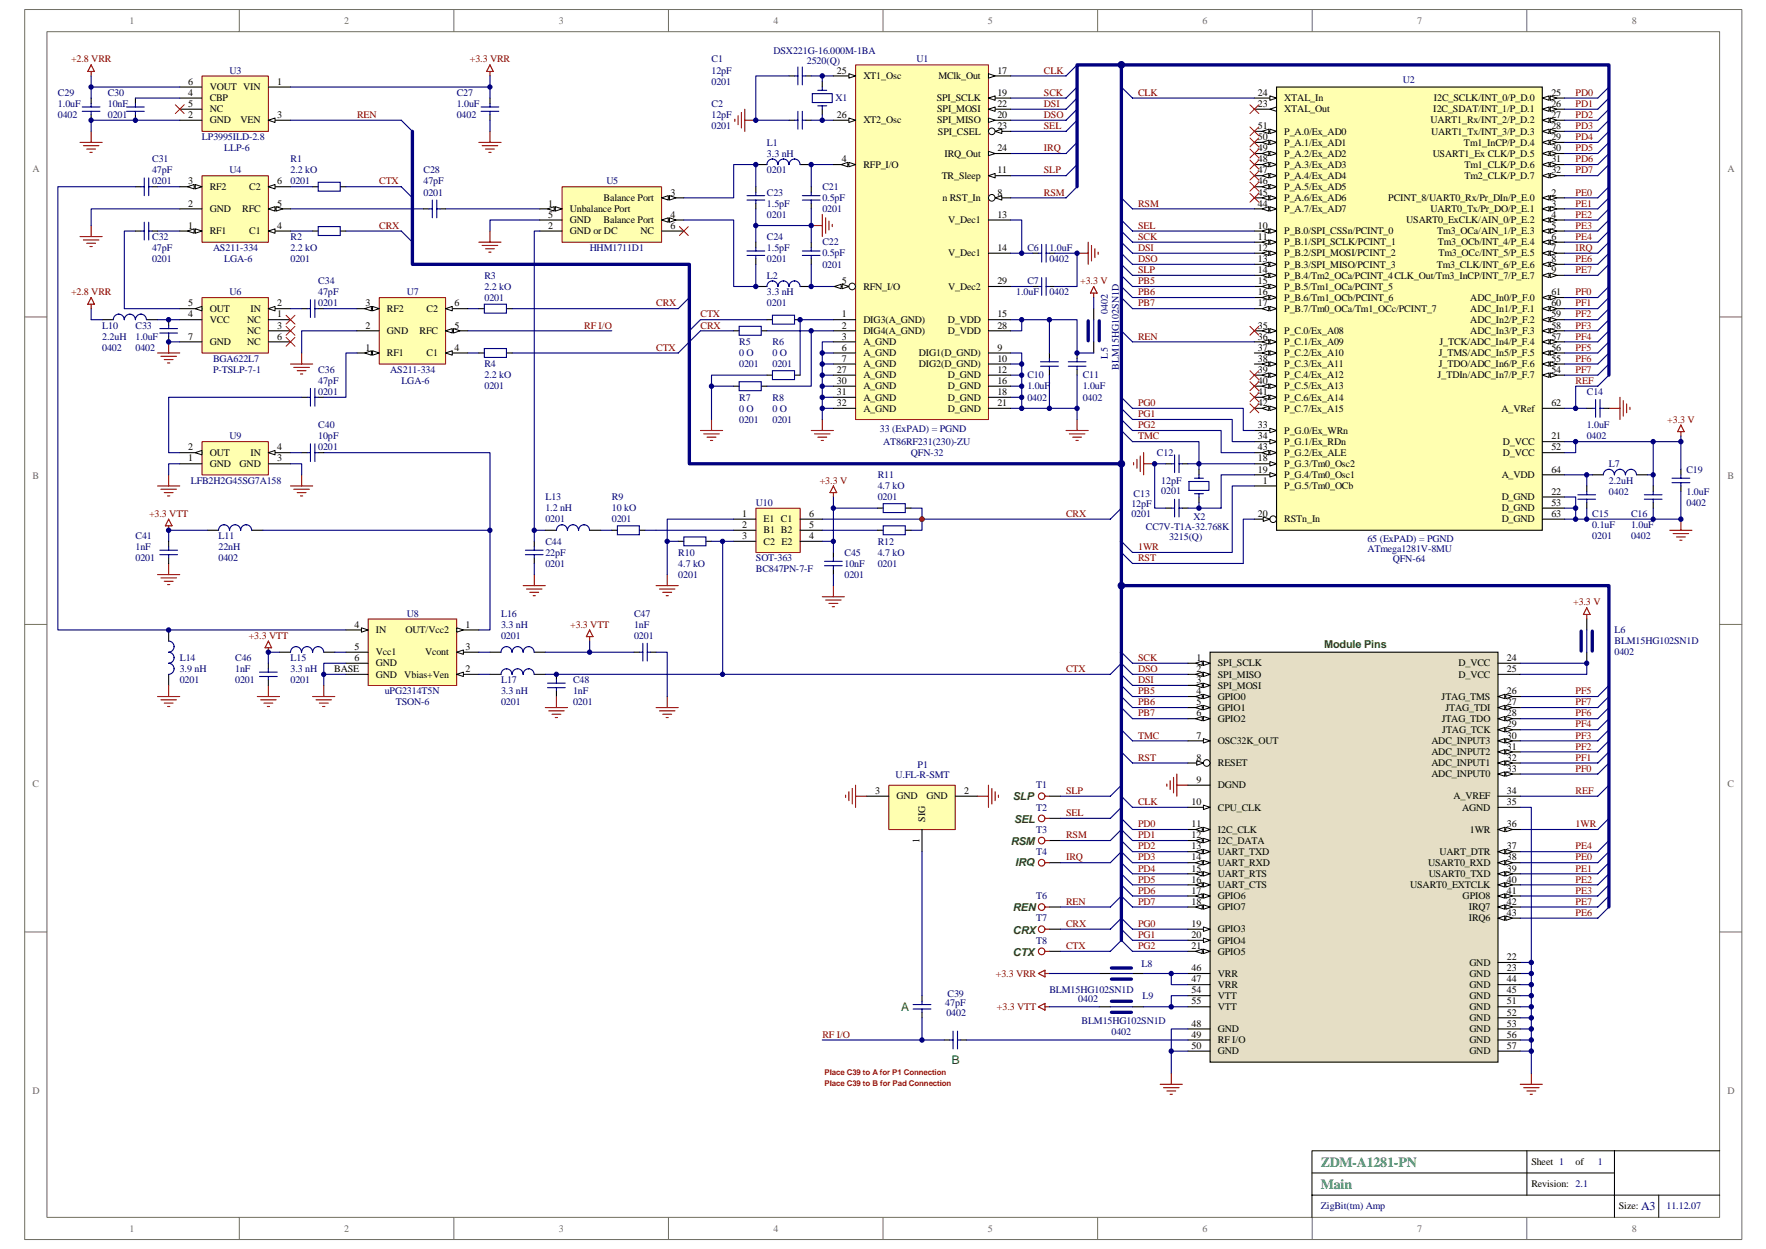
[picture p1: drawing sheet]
<svg xmlns="http://www.w3.org/2000/svg" width="420mm" height="297mm" viewBox="0 0 420 297" stroke-linecap="round" stroke-linejoin="round" font-family="sans-serif">
<defs><g id="words">
<g font-size="3.3" fill="#00a36e">
<text x="314.3" y="277.5">ZDM-A1281-PN</text>
<text x="314.3" y="282.8">Main</text>
</g>
<text font-size="2.9" fill="#000080" x="390.4" y="287.8">A3</text>
<g font-size="2.8" fill="#008000">
<text x="214.4" y="240.4">A</text>
<text x="226.5" y="253">B</text>
</g>
<g font-size="2.6" fill="#008000">
<text x="315.1" y="154">Module Pins</text>
<text x="241" y="190.4">SLP</text>
<text x="241.2" y="195.6">SEL</text>
<text x="240.5" y="200.9">RSM</text>
<text x="241.5" y="205.9">IRQ</text>
<text x="241" y="216.7">REN</text>
<text x="241" y="227.3">CTX</text>
<text x="241" y="222">CRX</text>
</g>
<g font-size="2.4" fill="#706f64">
<text x="30.8" y="5.7">1</text>
<text x="81.9" y="5.7">2</text>
<text x="132.9" y="5.7">3</text>
<text x="184" y="5.7">4</text>
<text x="235" y="5.7">5</text>
<text x="286.1" y="5.7">6</text>
<text x="337.2" y="5.7">7</text>
<text x="388.2" y="5.7">8</text>
<text x="7.7" y="40.9">A</text>
<text x="411" y="40.9">A</text>
<text x="7.7" y="114">B</text>
<text x="411" y="114">B</text>
<text x="7.7" y="187.2">C</text>
<text x="411" y="187.2">C</text>
<text x="7.7" y="260.3">D</text>
<text x="411" y="260.3">D</text>
<text x="30.8" y="292.9">1</text>
<text x="81.9" y="292.9">2</text>
<text x="132.9" y="292.9">3</text>
<text x="184" y="292.9">4</text>
<text x="235" y="292.9">5</text>
<text x="286.1" y="292.9">6</text>
<text x="337.2" y="292.9">7</text>
<text x="388.2" y="292.9">8</text>
</g>
<g font-size="2.4" fill="#800000">
<text x="16.9" y="14.9">+2.8 VRR</text>
<text x="111.8" y="14.9">+3.3 VRR</text>
<text x="248.4" y="17.5">CLK</text>
<text x="248.4" y="22.8">SCK</text>
<text x="270.8" y="22.8">CLK</text>
<text x="374.9" y="22.8">PD0</text>
<text x="85" y="28">REN</text>
<text x="248.4" y="25.4">DSI</text>
<text x="248.4" y="28">DSO</text>
<text x="374.9" y="25.4">PD1</text>
<text x="374.9" y="28">PD2</text>
<text x="248.4" y="30.7">SEL</text>
<text x="248.4" y="36">IRQ</text>
<text x="374.9" y="30.7">PD3</text>
<text x="374.9" y="33.3">PD4</text>
<text x="374.9" y="36">PD5</text>
<text x="248.4" y="41.2">SLP</text>
<text x="374.9" y="38.6">PD6</text>
<text x="374.9" y="41.2">PD7</text>
<text x="90.2" y="43.9">CTX</text>
<text x="248.4" y="46.5">RSM</text>
<text x="374.9" y="46.5">PE0</text>
<text x="270.8" y="49.1">RSM</text>
<text x="374.9" y="49.1">PE1</text>
<text x="374.9" y="51.8">PE2</text>
<text x="90.2" y="54.4">CRX</text>
<text x="270.8" y="54.4">SEL</text>
<text x="270.8" y="57">SCK</text>
<text x="270.8" y="59.7">DSI</text>
<text x="374.9" y="54.4">PE3</text>
<text x="374.9" y="57">PE4</text>
<text x="374.9" y="59.7">IRQ</text>
<text x="270.8" y="62.3">DSO</text>
<text x="270.8" y="64.9">SLP</text>
<text x="374.9" y="62.3">PE6</text>
<text x="374.9" y="64.9">PE7</text>
<text x="16.9" y="70.2">+2.8 VRR</text>
<text x="257" y="67.6">+3.3 V</text>
<text x="270.8" y="67.6">PB5</text>
<text x="270.8" y="70.2">PB6</text>
<text x="374.9" y="70.2">PF0</text>
<text x="156.1" y="72.9">CRX</text>
<text x="166.7" y="75.5">CTX</text>
<text x="270.8" y="72.9">PB7</text>
<text x="374.9" y="72.9">PF1</text>
<text x="374.9" y="75.5">PF2</text>
<text x="139" y="78.1">RF I/O</text>
<text x="156.1" y="83.4">CTX</text>
<text x="166.7" y="78.1">CRX</text>
<text x="270.8" y="80.8">REN</text>
<text x="374.9" y="80.8">PF4</text>
<text x="374.9" y="83.4">PF5</text>
<text x="374.9" y="78.1">PF3</text>
<text x="374.9" y="86">PF6</text>
<text x="374.9" y="88.7">PF7</text>
<text x="374.9" y="91.3">REF</text>
<text x="270.8" y="101.8">PG2</text>
<text x="270.8" y="99.2">PG1</text>
<text x="270.8" y="96.6">PG0</text>
<text x="396.7" y="100.5">+3.3 V</text>
<text x="270.8" y="104.5">TMC</text>
<text x="195" y="115">+3.3 V</text>
<text x="35.5" y="122.9">+3.3 VTT</text>
<text x="253.6" y="122.9">CRX</text>
<text x="270.8" y="130.8">1WR</text>
<text x="270.8" y="133.5">RST</text>
<text x="374.3" y="144">+3.3 V</text>
<text x="135.6" y="149.3">+3.3 VTT</text>
<text x="59.2" y="151.9">+3.3 VTT</text>
<text x="253.6" y="159.8">CTX</text>
<text x="270.8" y="157.2">SCK</text>
<text x="270.8" y="159.8">DSO</text>
<text x="270.8" y="162.5">DSI</text>
<text x="270.8" y="165.1">PB5</text>
<text x="270.8" y="167.7">PB6</text>
<text x="374.9" y="165.1">PF5</text>
<text x="374.9" y="167.7">PF7</text>
<text x="270.8" y="170.4">PB7</text>
<text x="374.9" y="170.4">PF6</text>
<text x="374.9" y="173">PF4</text>
<text x="270.8" y="175.6">TMC</text>
<text x="374.9" y="178.3">PF2</text>
<text x="374.9" y="175.6">PF3</text>
<text x="270.8" y="180.9">RST</text>
<text x="374.9" y="180.9">PF1</text>
<text x="374.9" y="183.5">PF0</text>
<text x="253.6" y="188.8">SLP</text>
<text x="270.8" y="191.5">CLK</text>
<text x="374.9" y="188.8">REF</text>
<text x="253.6" y="194.1">SEL</text>
<text x="270.8" y="196.7">PD0</text>
<text x="374.9" y="196.7">1WR</text>
<text x="253.6" y="199.3">RSM</text>
<text x="270.8" y="199.3">PD1</text>
<text x="270.8" y="202">PD2</text>
<text x="374.9" y="202">PE4</text>
<text x="253.6" y="204.6">IRQ</text>
<text x="270.8" y="204.6">PD3</text>
<text x="270.8" y="207.3">PD4</text>
<text x="270.8" y="209.9">PD5</text>
<text x="374.9" y="204.6">PE0</text>
<text x="374.9" y="207.3">PE1</text>
<text x="374.9" y="209.9">PE2</text>
<text x="253.6" y="215.2">REN</text>
<text x="270.8" y="212.5">PD6</text>
<text x="270.8" y="215.2">PD7</text>
<text x="374.9" y="212.5">PE3</text>
<text x="374.9" y="215.2">PE7</text>
<text x="253.6" y="220.4">CRX</text>
<text x="270.8" y="220.4">PG0</text>
<text x="374.9" y="217.8">PE6</text>
<text x="253.6" y="225.7">CTX</text>
<text x="270.8" y="223.1">PG1</text>
<text x="270.8" y="225.7">PG2</text>
<text x="236.9" y="232.3">+3.3 VRR</text>
<text x="237.2" y="240.2">+3.3 VTT</text>
<text x="195.7" y="246.8">RF I/O</text>
</g>
<g font-size="2.4" fill="#000080">
<text x="54.6" y="17.5">U3</text>
<text x="169.3" y="17.5">12pF</text>
<text x="169.3" y="14.9">C1</text>
<text x="184.1" y="12.8">DSX221G-16.000M-1BA</text>
<text x="191.9" y="15.1">2520(Q)</text>
<text x="218" y="14.9">U1</text>
<text x="13.8" y="22.8">C29</text>
<text x="25.6" y="22.8">C30</text>
<text x="108.7" y="22.8">C27</text>
<text x="169.3" y="20.2">0201</text>
<text x="333.8" y="19.6">U2</text>
<text x="13.8" y="28">0402</text>
<text x="13.8" y="25.4">1.0uF</text>
<text x="25.6" y="28">0201</text>
<text x="25.6" y="25.4">10nF</text>
<text x="108.7" y="28">0402</text>
<text x="108.7" y="25.4">1.0uF</text>
<text x="169.3" y="28">12pF</text>
<text x="169.3" y="25.4">C2</text>
<text x="198.8" y="24.1">X1</text>
<text x="48" y="33.3">LP3995ILD-2.8</text>
<text x="53.3" y="36">LLP-6</text>
<text x="169.3" y="30.7">0201</text>
<text x="182.5" y="34.6">L1</text>
<text x="36.2" y="41.2">47pF</text>
<text x="36.2" y="38.6">C31</text>
<text x="54.6" y="41.2">U4</text>
<text x="69.1" y="41.2">2.2 kO</text>
<text x="69.1" y="38.6">R1</text>
<text x="100.8" y="41.2">C28</text>
<text x="182.5" y="41.2">0201</text>
<text x="182.5" y="37.3">3.3 nH</text>
<text x="36.2" y="43.9">0201</text>
<text x="69.1" y="43.9">0201</text>
<text x="100.8" y="46.5">0201</text>
<text x="100.8" y="43.9">47pF</text>
<text x="144.3" y="43.9">U5</text>
<text x="182.5" y="46.5">C23</text>
<text x="195.7" y="47.8">0.5pF</text>
<text x="195.7" y="45.2">C21</text>
<text x="182.5" y="51.8">0201</text>
<text x="182.5" y="49.1">1.5pF</text>
<text x="195.7" y="50.4">0201</text>
<text x="36.2" y="59.7">47pF</text>
<text x="36.2" y="57">C32</text>
<text x="50.7" y="59.7">AS211-334</text>
<text x="69.1" y="59.7">2.2 kO</text>
<text x="69.1" y="57">R2</text>
<text x="140.3" y="59.7">HHM1711D1</text>
<text x="182.5" y="59.7">1.5pF</text>
<text x="182.5" y="57">C24</text>
<text x="195.7" y="58.4">C22</text>
<text x="244.4" y="59.7">C6</text>
<text x="249.7" y="59.7">1.0uF</text>
<text x="36.2" y="62.3">0201</text>
<text x="53.3" y="62.3">LGA-6</text>
<text x="69.1" y="62.3">0201</text>
<text x="182.5" y="62.3">0201</text>
<text x="195.7" y="63.6">0201</text>
<text x="195.7" y="61">0.5pF</text>
<text x="249.7" y="62.3">0402</text>
<text x="54.6" y="70.2">U6</text>
<text x="75.7" y="70.2">47pF</text>
<text x="75.7" y="67.6">C34</text>
<text x="96.8" y="70.2">U7</text>
<text x="115.3" y="68.9">2.2 kO</text>
<text x="115.3" y="71.5">0201</text>
<text x="115.3" y="66.3">R3</text>
<text x="182.5" y="70.2">3.3 nH</text>
<text x="182.5" y="66.3">L2</text>
<text x="241.8" y="70.2">1.0uF</text>
<text x="244.4" y="67.6">C7</text>
<text x="249.7" y="70.2">0402</text>
<text x="75.7" y="72.9">0201</text>
<text x="182.5" y="72.9">0201</text>
<text x="263.6" y="74.7" transform="rotate(-90 263.6 74.7)">0402</text>
<text x="24.3" y="83.4">0402</text>
<text x="24.3" y="80.8">2.2uH</text>
<text x="24.3" y="78.1">L10</text>
<text x="32.2" y="83.4">0402</text>
<text x="32.2" y="80.8">1.0uF</text>
<text x="32.2" y="78.1">C33</text>
<text x="175.9" y="82.1">R5</text>
<text x="183.8" y="82.1">R6</text>
<text x="50.7" y="88.7">P-TSLP-7-1</text>
<text x="50.7" y="86">BGA622L7</text>
<text x="75.7" y="88.7">C36</text>
<text x="92.8" y="88.7">AS211-334</text>
<text x="115.3" y="90">2.2 kO</text>
<text x="115.3" y="87.4">R4</text>
<text x="175.9" y="84.7">0 O</text>
<text x="175.9" y="87.4">0201</text>
<text x="183.8" y="84.7">0 O</text>
<text x="183.8" y="87.4">0201</text>
<text x="244.4" y="90">C10</text>
<text x="257.6" y="90">C11</text>
<text x="263.6" y="85.3" transform="rotate(-90 263.6 85.3)">L5</text>
<text x="266.2" y="87.9" transform="rotate(-90 266.2 87.9)">BLM15HG102SN1D</text>
<text x="75.7" y="93.9">0201</text>
<text x="75.7" y="91.3">47pF</text>
<text x="95.5" y="91.3">LGA-6</text>
<text x="115.3" y="92.6">0201</text>
<text x="175.9" y="95.2">R7</text>
<text x="183.8" y="95.2">R8</text>
<text x="244.4" y="95.2">0402</text>
<text x="244.4" y="92.6">1.0uF</text>
<text x="257.6" y="95.2">0402</text>
<text x="257.6" y="92.6">1.0uF</text>
<text x="377.5" y="93.9">C14</text>
<text x="75.7" y="101.8">C40</text>
<text x="175.9" y="97.9">0 O</text>
<text x="175.9" y="100.5">0201</text>
<text x="183.8" y="97.9">0 O</text>
<text x="183.8" y="100.5">0201</text>
<text x="377.5" y="101.8">1.0uF</text>
<text x="54.6" y="104.5">U9</text>
<text x="75.7" y="107.1">0201</text>
<text x="75.7" y="104.5">10pF</text>
<text x="209.3" y="102.6">33 (ExPAD) = PGND</text>
<text x="210.2" y="105.8">AT86RF231(230)-ZU</text>
<text x="377.5" y="104.5">0402</text>
<text x="208.8" y="113.7">R11</text>
<text x="216.7" y="108.4">QFN-32</text>
<text x="275.2" y="108.4">C12</text>
<text x="382.8" y="111.1">L7</text>
<text x="401.2" y="112.4">C19</text>
<text x="45.4" y="115">LFB2H2G45SG7A158</text>
<text x="129.8" y="119">L13</text>
<text x="145.6" y="119">R9</text>
<text x="208.8" y="116.3">4.7 kO</text>
<text x="208.8" y="119">0201</text>
<text x="269.7" y="118.2">C13</text>
<text x="276.3" y="117.4">0201</text>
<text x="276.3" y="115">12pF</text>
<text x="382.8" y="117.6">0402</text>
<text x="382.8" y="115">2.2uH</text>
<text x="401.2" y="117.6">1.0uF</text>
<text x="129.8" y="124.2">0201</text>
<text x="129.8" y="121.6">1.2 nH</text>
<text x="145.6" y="121.6">10 kO</text>
<text x="145.6" y="124.2">0201</text>
<text x="179.8" y="120.3">U10</text>
<text x="269.2" y="122.9">0201</text>
<text x="269.2" y="120.5">12pF</text>
<text x="283.9" y="123.7">X2</text>
<text x="378.8" y="125.6">0.1uF</text>
<text x="378.8" y="122.9">C15</text>
<text x="388.1" y="125.6">1.0uF</text>
<text x="388.1" y="122.9">C16</text>
<text x="401.2" y="120.3">0402</text>
<text x="32.2" y="130.8">1nF</text>
<text x="32.2" y="128.2">C41</text>
<text x="52" y="130.8">22nH</text>
<text x="52" y="128.2">L11</text>
<text x="129.8" y="129.5">C44</text>
<text x="208.8" y="129.5">R12</text>
<text x="272.6" y="126.1">CC7V-T1A-32.768K</text>
<text x="278.1" y="128.5">3215(Q)</text>
<text x="325.3" y="131.4">ATmega1281V-8MU</text>
<text x="325.3" y="129">65 (ExPAD) = PGND</text>
<text x="378.8" y="128.2">0201</text>
<text x="388.1" y="128.2">0402</text>
<text x="32.2" y="133.5">0201</text>
<text x="52" y="133.5">0402</text>
<text x="129.8" y="134.8">0201</text>
<text x="129.8" y="132.1">22pF</text>
<text x="161.4" y="134.8">4.7 kO</text>
<text x="161.4" y="137.4">0201</text>
<text x="161.4" y="132.1">R10</text>
<text x="179.8" y="133.5">SOT-363</text>
<text x="179.8" y="136.1">BC847PN-7-F</text>
<text x="200.9" y="137.4">0201</text>
<text x="200.9" y="134.8">10nF</text>
<text x="200.9" y="132.1">C45</text>
<text x="208.8" y="132.1">4.7 kO</text>
<text x="208.8" y="134.8">0201</text>
<text x="331.4" y="133.7">QFN-64</text>
<text x="96.8" y="146.6">U8</text>
<text x="119.2" y="149.3">3.3 nH</text>
<text x="119.2" y="146.6">L16</text>
<text x="150.8" y="149.3">1nF</text>
<text x="150.8" y="146.6">C47</text>
<text x="119.2" y="151.9">0201</text>
<text x="150.8" y="151.9">0201</text>
<text x="384.1" y="153.2">BLM15HG102SN1D</text>
<text x="384.1" y="155.9">0402</text>
<text x="384.1" y="150.6">L6</text>
<text x="42.8" y="159.8">3.9 nH</text>
<text x="42.8" y="157.2">L14</text>
<text x="56" y="159.8">1nF</text>
<text x="56" y="157.2">C46</text>
<text x="69.1" y="159.8">3.3 nH</text>
<text x="69.1" y="157.2">L15</text>
<text x="42.8" y="162.5">0201</text>
<text x="56" y="162.5">0201</text>
<text x="69.1" y="162.5">0201</text>
<text x="91.5" y="165.1">uPG2314T5N</text>
<text x="94.2" y="167.7">TSON-6</text>
<text x="119.2" y="167.7">0201</text>
<text x="119.2" y="165.1">3.3 nH</text>
<text x="119.2" y="162.5">L17</text>
<text x="136.3" y="167.7">0201</text>
<text x="136.3" y="165.1">1nF</text>
<text x="136.3" y="162.5">C48</text>
<text x="213.1" y="185.1">U.FL-R-SMT</text>
<text x="218.3" y="182.8">P1</text>
<text x="246.5" y="187.5">T1</text>
<text x="246.5" y="192.8">T2</text>
<text x="246.5" y="198">T3</text>
<text x="246.5" y="203.3">T4</text>
<text x="246.5" y="213.8">T6</text>
<text x="246.5" y="219.1">T7</text>
<text x="246.5" y="224.4">T8</text>
<text x="271.6" y="229.9">L8</text>
<text x="224.9" y="239.1">47pF</text>
<text x="225.4" y="237">C39</text>
<text x="249.7" y="236.2">BLM15HG102SN1D</text>
<text x="256.5" y="238.4">0402</text>
<text x="271.8" y="237.6">L9</text>
<text x="225.2" y="241.5">0402</text>
<text x="257.3" y="243.6">BLM15HG102SN1D</text>
<text x="264.4" y="246.3">0402</text>
<text x="380.2" y="277.1">1</text>
<text x="314.3" y="287.6">ZigBit(tm) Amp</text>
<text x="396.5" y="287.6">11.12.07</text>
</g>
<g font-size="2.4">
<text x="199.1" y="17.5">25</text>
<text x="237.3" y="17.5">17</text>
<text x="44.8" y="22.8">4</text>
<text x="44.8" y="20.2">6</text>
<text x="49.9" y="21.5">VOUT VIN</text>
<text x="66" y="20.2">1</text>
<text x="205.4" y="18.8">XT1_Osc</text>
<text x="223.3" y="18.8">MClk_Out</text>
<text x="237.3" y="22.8">19</text>
<text x="299.3" y="22.8">24</text>
<text x="369.1" y="22.8">25</text>
<text x="44.8" y="28">2</text>
<text x="44.8" y="25.4">5</text>
<text x="49.9" y="29.4">GND</text>
<text x="49.9" y="24.1">CBP</text>
<text x="49.9" y="26.7">NC</text>
<text x="57.2" y="29.4">VEN</text>
<text x="66" y="28">3</text>
<text x="199.1" y="28">26</text>
<text x="205.4" y="29.4">XT2_Osc</text>
<text x="222.9" y="24.1">SPI_SCLK</text>
<text x="223" y="26.7">SPI_MOSI</text>
<text x="223" y="29.4">SPI_MISO</text>
<text x="237.3" y="25.4">22</text>
<text x="237.3" y="28">20</text>
<text x="299.3" y="25.4">23</text>
<text x="305.6" y="24.1">XTAL_In</text>
<text x="305.6" y="26.7">XTAL_Out</text>
<text x="340.4" y="29.4">UART1_Rx/INT_2/P_D.2</text>
<text x="341" y="26.7">I2C_SDAT/INT_1/P_D.1</text>
<text x="341.2" y="24.1">I2C_SCLK/INT_0/P_D.0</text>
<text x="369.1" y="25.4">26</text>
<text x="369.1" y="28">27</text>
<text x="223.1" y="32">SPI_CSEL</text>
<text x="237.3" y="30.7">23</text>
<text x="237.3" y="36">24</text>
<text x="299.3" y="30.7">51</text>
<text x="299.3" y="33.3">50</text>
<text x="299.3" y="36">49</text>
<text x="305.6" y="32">P_A.0/Ex_AD0</text>
<text x="305.6" y="34.6">P_A.1/Ex_AD1</text>
<text x="340.5" y="32">UART1_Tx/INT_3/P_D.3</text>
<text x="348.3" y="34.6">Tm1_InCP/P_D.4</text>
<text x="369.1" y="36">30</text>
<text x="369.1" y="33.3">29</text>
<text x="369.1" y="30.7">28</text>
<text x="200.3" y="38.6">4</text>
<text x="205.4" y="39.9">RFP_I/O</text>
<text x="224.7" y="37.3">IRQ_Out</text>
<text x="237.3" y="41.2">11</text>
<text x="299.3" y="38.6">48</text>
<text x="299.3" y="41.2">47</text>
<text x="305.6" y="37.3">P_A.2/Ex_AD2</text>
<text x="305.6" y="39.9">P_A.3/Ex_AD3</text>
<text x="340.9" y="37.3">USART1_Ex CLK/P_D.5</text>
<text x="348.4" y="39.9">Tm1_CLK/P_D.6</text>
<text x="369.1" y="38.6">31</text>
<text x="369.1" y="41.2">32</text>
<text x="44.8" y="43.9">3</text>
<text x="49.9" y="45.2">RF2</text>
<text x="59.3" y="45.2">C2</text>
<text x="66" y="43.9">6</text>
<text x="143.6" y="47.8">Balance Port</text>
<text x="159.5" y="46.5">3</text>
<text x="224" y="42.5">TR_Sleep</text>
<text x="224.2" y="47.8">n RST_In</text>
<text x="237.3" y="46.5">8</text>
<text x="299.3" y="43.9">46</text>
<text x="299.3" y="46.5">45</text>
<text x="305.6" y="42.5">P_A.4/Ex_AD4</text>
<text x="305.6" y="45.2">P_A.5/Ex_AD5</text>
<text x="305.6" y="47.8">P_A.6/Ex_AD6</text>
<text x="330.3" y="47.8">PCINT_8/UART0_Rx/Pr_DIn/P_E.0</text>
<text x="348.4" y="42.5">Tm2_CLK/P_D.7</text>
<text x="369.1" y="46.5">2</text>
<text x="44.8" y="49.1">2</text>
<text x="49.9" y="50.4">GND</text>
<text x="57.6" y="50.4">RFC</text>
<text x="66" y="49.1">5</text>
<text x="130.4" y="51.8">5</text>
<text x="130.4" y="49.1">1</text>
<text x="135.6" y="53.1">GND</text>
<text x="135.6" y="50.4">Unbalance Port</text>
<text x="143.6" y="53.1">Balance Port</text>
<text x="159.5" y="51.8">4</text>
<text x="225.6" y="53.1">V_Dec1</text>
<text x="237.3" y="51.8">13</text>
<text x="299.3" y="49.1">44</text>
<text x="305.6" y="50.4">P_A.7/Ex_AD7</text>
<text x="334.6" y="53.1">USART0_ExCLK/AIN_0/P_E.2</text>
<text x="340.4" y="50.4">UART0_Tx/Pr_DO/P_E.1</text>
<text x="369.1" y="49.1">3</text>
<text x="369.1" y="51.8">4</text>
<text x="44.8" y="54.4">1</text>
<text x="49.9" y="55.7">RF1</text>
<text x="59.3" y="55.7">C1</text>
<text x="66" y="54.4">4</text>
<text x="130.4" y="54.4">2</text>
<text x="135.6" y="55.7">GND or DC</text>
<text x="152.4" y="55.7">NC</text>
<text x="159.5" y="54.4">6</text>
<text x="237.3" y="59.7">14</text>
<text x="299.3" y="54.4">10</text>
<text x="299.3" y="57">11</text>
<text x="299.3" y="59.7">12</text>
<text x="305.6" y="55.7">P_B.0/SPI_CSSn/PCINT_0</text>
<text x="305.6" y="58.4">P_B.1/SPI_SCLK/PCINT_1</text>
<text x="342" y="55.7">Tm3_OCa/AIN_1/P_E.3</text>
<text x="342.1" y="58.4">Tm3_OCb/INT_4/P_E.4</text>
<text x="369.1" y="59.7">7</text>
<text x="369.1" y="54.4">5</text>
<text x="369.1" y="57">6</text>
<text x="225.6" y="61">V_Dec1</text>
<text x="299.3" y="62.3">13</text>
<text x="299.3" y="64.9">14</text>
<text x="305.6" y="61">P_B.2/SPI_MOSI/PCINT_2</text>
<text x="305.6" y="63.6">P_B.3/SPI_MISO/PCINT_3</text>
<text x="341.9" y="63.6">Tm3_CLK/INT_6/P_E.6</text>
<text x="342.2" y="61">Tm3_OCc/INT_5/P_E.5</text>
<text x="369.1" y="62.3">8</text>
<text x="369.1" y="64.9">9</text>
<text x="200.3" y="67.6">5</text>
<text x="205.4" y="68.9">RFN_I/O</text>
<text x="225.6" y="68.9">V_Dec2</text>
<text x="237.3" y="67.6">29</text>
<text x="299.3" y="67.6">15</text>
<text x="299.3" y="70.2">16</text>
<text x="305.6" y="66.3">P_B.4/Tm2_OCa/PCINT_4CLK_Out/Tm3_InCP/INT_7/P_E.7</text>
<text x="305.6" y="68.9">P_B.5/Tm1_OCa/PCINT_5</text>
<text x="305.6" y="71.5">P_B.6/Tm1_OCb/PCINT_6</text>
<text x="349.8" y="71.5">ADC_In0/P_F.0</text>
<text x="369.1" y="70.2">61</text>
<text x="44.8" y="72.9">5</text>
<text x="44.8" y="75.5">4</text>
<text x="49.9" y="74.2">OUT</text>
<text x="49.9" y="76.8">VCC</text>
<text x="58.8" y="76.8">NC</text>
<text x="59.6" y="74.2">IN</text>
<text x="66" y="75.5">1</text>
<text x="66" y="72.9">2</text>
<text x="86.9" y="72.9">3</text>
<text x="92.1" y="74.2">RF2</text>
<text x="101.5" y="74.2">C2</text>
<text x="108.1" y="72.9">6</text>
<text x="200.3" y="75.5">1</text>
<text x="205.4" y="76.8">DIG3(A_GND)</text>
<text x="225.5" y="76.8">D_VDD</text>
<text x="237.3" y="75.5">15</text>
<text x="299.3" y="72.9">17</text>
<text x="305.6" y="74.2">P_B.7/Tm0_OCa/Tm1_OCc/PCINT_7</text>
<text x="349.8" y="74.2">ADC_In1/P_F.1</text>
<text x="349.8" y="76.8">ADC_In2/P_F.2</text>
<text x="369.1" y="72.9">60</text>
<text x="369.1" y="75.5">59</text>
<text x="44.8" y="80.8">7</text>
<text x="49.9" y="82.1">GND</text>
<text x="58.8" y="79.4">NC</text>
<text x="58.8" y="82.1">NC</text>
<text x="66" y="78.1">3</text>
<text x="66" y="80.8">6</text>
<text x="86.9" y="83.4">1</text>
<text x="86.9" y="78.1">2</text>
<text x="92.1" y="79.4">GND</text>
<text x="99.8" y="79.4">RFC</text>
<text x="108.1" y="83.4">4</text>
<text x="108.1" y="78.1">5</text>
<text x="200.3" y="78.1">2</text>
<text x="200.3" y="80.8">3</text>
<text x="200.3" y="83.4">6</text>
<text x="205.4" y="79.4">DIG4(A_GND)</text>
<text x="205.4" y="82.1">A_GND</text>
<text x="225.5" y="79.4">D_VDD</text>
<text x="237.3" y="83.4">9</text>
<text x="237.3" y="78.1">28</text>
<text x="299.3" y="78.1">35</text>
<text x="299.3" y="80.8">36</text>
<text x="299.3" y="83.4">37</text>
<text x="305.6" y="79.4">P_C.0/Ex_A08</text>
<text x="305.6" y="82.1">P_C.1/Ex_A09</text>
<text x="342.4" y="82.1">J_TCK/ADC_In4/P_F.4</text>
<text x="349.8" y="79.4">ADC_In3/P_F.3</text>
<text x="369.1" y="80.8">57</text>
<text x="369.1" y="78.1">58</text>
<text x="369.1" y="83.4">56</text>
<text x="92.1" y="84.7">RF1</text>
<text x="101.5" y="84.7">C1</text>
<text x="199.1" y="88.7">27</text>
<text x="200.3" y="86">7</text>
<text x="205.4" y="84.7">A_GND</text>
<text x="205.4" y="87.4">A_GND</text>
<text x="205.4" y="90">A_GND</text>
<text x="218.6" y="84.7">DIG1(D_GND)</text>
<text x="218.6" y="87.4">DIG2(D_GND)</text>
<text x="225.5" y="90">D_GND</text>
<text x="237.3" y="86">10</text>
<text x="237.3" y="88.7">12</text>
<text x="299.3" y="86">38</text>
<text x="299.3" y="88.7">39</text>
<text x="305.6" y="84.7">P_C.2/Ex_A10</text>
<text x="305.6" y="87.4">P_C.3/Ex_A11</text>
<text x="305.6" y="90">P_C.4/Ex_A12</text>
<text x="342" y="90">J_TDIn/ADC_In7/P_F.7</text>
<text x="342.3" y="84.7">J_TMS/ADC_In5/P_F.5</text>
<text x="342.3" y="87.4">J_TDO/ADC_In6/P_F.6</text>
<text x="369.1" y="88.7">54</text>
<text x="369.1" y="86">55</text>
<text x="199.1" y="91.3">30</text>
<text x="199.1" y="93.9">31</text>
<text x="205.4" y="92.6">A_GND</text>
<text x="205.4" y="95.2">A_GND</text>
<text x="225.5" y="92.6">D_GND</text>
<text x="225.5" y="95.2">D_GND</text>
<text x="237.3" y="91.3">16</text>
<text x="237.3" y="93.9">18</text>
<text x="299.3" y="91.3">40</text>
<text x="299.3" y="93.9">41</text>
<text x="305.6" y="92.6">P_C.5/Ex_A13</text>
<text x="305.6" y="95.2">P_C.6/Ex_A14</text>
<text x="199.1" y="96.6">32</text>
<text x="205.4" y="97.9">A_GND</text>
<text x="225.5" y="97.9">D_GND</text>
<text x="237.3" y="96.6">21</text>
<text x="299.3" y="101.8">33</text>
<text x="299.3" y="96.6">42</text>
<text x="305.6" y="97.9">P_C.7/Ex_A15</text>
<text x="357.2" y="97.9">A_VRef</text>
<text x="369.1" y="96.6">62</text>
<text x="44.8" y="107.1">2</text>
<text x="66" y="107.1">4</text>
<text x="299.3" y="104.5">34</text>
<text x="299.3" y="107.1">43</text>
<text x="305.6" y="105.8">P_G.1/Ex_RDn</text>
<text x="305.6" y="103.2">P_G.0/Ex_WRn</text>
<text x="357.5" y="105.8">D_VCC</text>
<text x="369.1" y="107.1">52</text>
<text x="369.1" y="104.5">21</text>
<text x="44.8" y="109.8">1</text>
<text x="49.9" y="108.4">OUT</text>
<text x="49.9" y="111.1">GND</text>
<text x="57" y="111.1">GND</text>
<text x="59.6" y="108.4">IN</text>
<text x="66" y="109.8">3</text>
<text x="299.3" y="109.8">18</text>
<text x="299.3" y="112.4">19</text>
<text x="305.6" y="108.4">P_G.2/Ex_ALE</text>
<text x="305.6" y="111.1">P_G.3/Tm0_Osc2</text>
<text x="305.6" y="113.7">P_G.4/Tm0_Osc1</text>
<text x="357.3" y="113.7">A_VDD</text>
<text x="357.5" y="108.4">D_VCC</text>
<text x="369.1" y="112.4">64</text>
<text x="300.5" y="115">1</text>
<text x="305.6" y="116.3">P_G.5/Tm0_OCb</text>
<text x="357.3" y="119">D_GND</text>
<text x="369.1" y="117.6">22</text>
<text x="176.6" y="122.9">1</text>
<text x="176.6" y="125.6">2</text>
<text x="181.7" y="124.2">E1 C1</text>
<text x="192.5" y="125.6">5</text>
<text x="192.5" y="122.9">6</text>
<text x="299.3" y="122.9">20</text>
<text x="305.6" y="124.2">RSTn_In</text>
<text x="357.3" y="121.6">D_GND</text>
<text x="357.3" y="124.2">D_GND</text>
<text x="369.1" y="120.3">53</text>
<text x="369.1" y="122.9">63</text>
<text x="176.6" y="128.2">3</text>
<text x="181.7" y="126.9">B1 B2</text>
<text x="181.7" y="129.5">C2 E2</text>
<text x="192.5" y="128.2">4</text>
<text x="84.3" y="149.3">4</text>
<text x="110.8" y="149.3">1</text>
<text x="84.3" y="154.6">5</text>
<text x="89.4" y="155.9">Vcc1</text>
<text x="89.4" y="150.6">IN</text>
<text x="96.5" y="150.6">OUT/Vcc2</text>
<text x="101.1" y="155.9">Vcont</text>
<text x="110.8" y="154.6">3</text>
<text x="79.5" y="159.8">BASE</text>
<text x="84.3" y="157.2">6</text>
<text x="89.4" y="158.5">GND</text>
<text x="89.4" y="161.1">GND</text>
<text x="96.2" y="161.1">Vbias+Ven</text>
<text x="110.8" y="159.8">2</text>
<text x="284.6" y="157.2">1</text>
<text x="284.6" y="159.8">2</text>
<text x="289.7" y="158.5">SPI_SCLK</text>
<text x="289.7" y="161.1">SPI_MISO</text>
<text x="347" y="158.5">D_VCC</text>
<text x="347" y="161.1">D_VCC</text>
<text x="358.5" y="157.2">24</text>
<text x="358.5" y="159.8">25</text>
<text x="284.6" y="162.5">3</text>
<text x="284.6" y="165.1">4</text>
<text x="284.6" y="167.7">5</text>
<text x="289.7" y="163.8">SPI_MOSI</text>
<text x="289.7" y="166.4">GPIO0</text>
<text x="343" y="166.4">JTAG_TMS</text>
<text x="358.5" y="167.7">27</text>
<text x="358.5" y="165.1">26</text>
<text x="284.6" y="170.4">6</text>
<text x="289.7" y="171.7">GPIO2</text>
<text x="289.7" y="169">GPIO1</text>
<text x="343" y="171.7">JTAG_TDO</text>
<text x="343.9" y="169">JTAG_TDI</text>
<text x="358.5" y="170.4">28</text>
<text x="358.5" y="173">29</text>
<text x="284.6" y="175.6">7</text>
<text x="289.7" y="177">OSC32K_OUT</text>
<text x="340.5" y="179.6">ADC_INPUT2</text>
<text x="340.5" y="177">ADC_INPUT3</text>
<text x="343.1" y="174.3">JTAG_TCK</text>
<text x="358.5" y="178.3">31</text>
<text x="358.5" y="175.6">30</text>
<text x="284.6" y="180.9">8</text>
<text x="289.7" y="182.2">RESET</text>
<text x="340.5" y="184.8">ADC_INPUT0</text>
<text x="340.5" y="182.2">ADC_INPUT1</text>
<text x="358.5" y="183.5">33</text>
<text x="358.5" y="180.9">32</text>
<text x="208.2" y="188.8">3</text>
<text x="213.3" y="190.1">GND</text>
<text x="220.4" y="190.1">GND</text>
<text x="229.4" y="188.8">2</text>
<text x="283.5" y="191.5">10</text>
<text x="284.6" y="186.2">9</text>
<text x="289.7" y="187.5">DGND</text>
<text x="345.8" y="190.1">A_VREF</text>
<text x="358.5" y="188.8">34</text>
<text x="358.5" y="191.5">35</text>
<text x="220.1" y="195.4" transform="rotate(-90 220.1 195.4)">SIG</text>
<text x="283.5" y="196.7">11</text>
<text x="289.7" y="192.8">CPU_CLK</text>
<text x="347.9" y="192.8">AGND</text>
<text x="358.5" y="196.7">36</text>
<text x="218.8" y="200.6" transform="rotate(-90 218.8 200.6)">1</text>
<text x="283.5" y="199.3">12</text>
<text x="283.5" y="202">13</text>
<text x="289.7" y="198">I2C_CLK</text>
<text x="289.7" y="200.7">I2C_DATA</text>
<text x="289.7" y="203.3">UART_TXD</text>
<text x="342.5" y="203.3">UART_DTR</text>
<text x="349.7" y="198">1WR</text>
<text x="358.5" y="202">37</text>
<text x="283.5" y="207.3">15</text>
<text x="283.5" y="209.9">16</text>
<text x="283.5" y="204.6">14</text>
<text x="289.7" y="208.6">UART_RTS</text>
<text x="289.7" y="205.9">UART_RXD</text>
<text x="339.8" y="205.9">USART0_RXD</text>
<text x="339.9" y="208.6">USART0_TXD</text>
<text x="358.5" y="207.3">39</text>
<text x="358.5" y="204.6">38</text>
<text x="358.5" y="209.9">40</text>
<text x="283.5" y="212.5">17</text>
<text x="283.5" y="215.2">18</text>
<text x="289.7" y="211.2">UART_CTS</text>
<text x="289.7" y="213.8">GPIO6</text>
<text x="335.5" y="211.2">USART0_EXTCLK</text>
<text x="348" y="213.8">GPIO8</text>
<text x="358.5" y="215.2">42</text>
<text x="358.5" y="212.5">41</text>
<text x="283.5" y="220.4">19</text>
<text x="289.7" y="221.8">GPIO3</text>
<text x="289.7" y="216.5">GPIO7</text>
<text x="349.4" y="216.5">IRQ7</text>
<text x="349.4" y="219.1">IRQ6</text>
<text x="358.5" y="217.8">43</text>
<text x="283.5" y="223.1">20</text>
<text x="283.5" y="225.7">21</text>
<text x="289.7" y="224.4">GPIO4</text>
<text x="289.7" y="227">GPIO5</text>
<text x="283.5" y="231">46</text>
<text x="283.5" y="233.6">47</text>
<text x="289.7" y="232.3">VRR</text>
<text x="349.6" y="229.7">GND</text>
<text x="349.6" y="232.3">GND</text>
<text x="358.5" y="228.3">22</text>
<text x="358.5" y="231">23</text>
<text x="358.5" y="233.6">44</text>
<text x="283.5" y="236.2">54</text>
<text x="283.5" y="238.9">55</text>
<text x="289.7" y="237.6">VTT</text>
<text x="289.7" y="234.9">VRR</text>
<text x="349.6" y="234.9">GND</text>
<text x="349.6" y="237.6">GND</text>
<text x="358.5" y="238.9">51</text>
<text x="358.5" y="236.2">45</text>
<text x="283.5" y="244.2">48</text>
<text x="289.7" y="240.2">VTT</text>
<text x="289.7" y="245.5">GND</text>
<text x="349.6" y="240.2">GND</text>
<text x="349.6" y="242.8">GND</text>
<text x="349.6" y="245.5">GND</text>
<text x="358.5" y="241.5">52</text>
<text x="358.5" y="244.2">53</text>
<text x="283.5" y="246.8">49</text>
<text x="283.5" y="249.4">50</text>
<text x="289.7" y="248.1">RF I/O</text>
<text x="289.7" y="250.7">GND</text>
<text x="349.6" y="248.1">GND</text>
<text x="349.6" y="250.7">GND</text>
<text x="358.5" y="246.8">56</text>
<text x="358.5" y="249.4">57</text>
<text x="364.3" y="277.1">Sheet 1</text>
<text x="374.9" y="277.1">of</text>
<text x="364.3" y="282.4">Revision: 2.1</text>
<text x="385.2" y="287.6">Size:</text>
</g>
<g font-size="1.9" fill="#f00">
<text x="196.2" y="255.7">Place C39 to A for P1 Connection</text>
<text x="196.2" y="258.3">Place C39 to B for Pad Connection</text>
</g>
</g></defs>
<path d="M5.9 2.3h408.5v292.5h-408.5z" fill="none" stroke="#706f64" stroke-width=".24"/>
<path d="M11.2 7.6h397.9v281.9h-397.9z" fill="#fff"/>
<g fill="none" stroke="#706f64" stroke-width=".24">
<path d="M11.2 7.5h397.9v282h-397.9zM56.9 2.2v5.3M108 2.2v5.3M159 2.2v5.3M210.1 2.2v5.3M261.1 2.2v5.3M312.2 2.2v5.3M363.3 2.2v5.3M5.9 75.4h5.2M409.1 75.4h5.3M5.9 148.5h5.2M409.1 148.5h5.3"/>
<path d="M5.9 221.6h5.2M409.1 221.6h5.3M56.9 289.5v5.3M108 289.5v5.3M159 289.5v5.3M210.1 289.5v5.3M261.1 289.5v5.3M312.2 289.5v5.3M363.3 289.5v5.3"/>
</g>
<circle cx="219.3" cy="123.5" r=".52" fill="#000080" stroke="#000080" stroke-width=".24"/>
<path d="M312.1 279h72M363.3 273.7v10.5M384.1 273.7h-72v15.8M409.1 273.7h-25v15.8M312.1 284.2h97M394.6 284.2v5.3" fill="none" stroke="#000" stroke-width=".24"/>
<g fill="none" stroke="#800000" stroke-width=".26">
<path d="M174.8 28.3v.6M175.6 27.5v2.2M176.4 26.8v3.6M177.2 26v5.2M177.2 28.6h2.6M258.9 57.6v5.3M259.7 58.4v3.7M260.5 59.2v2.1M261.3 60v.5M256.3 60.2h2.6M195.6 99.8v2.6M256.3 99.8v2.6"/>
<path d="M193 102.4h5.3M193.8 103.2h3.7M194.6 104h2.1M195.4 104.8h.5M253.6 102.4h5.3M254.4 103.2h3.7M255.2 104h2.1M256 104.8h.5"/>
</g>
<g fill="none" stroke="#000" stroke-width=".26">
<path d="M187.7 18.1h1.3M191.7 18.1h1.3M195.6 19.4v1.3M187.7 28.6h1.3M191.7 28.6h1.3M195.6 26v1.3M245.7 60.2h1.3M245.7 68.1h1.3M249.7 60.2h1.3M249.7 68.1h1.3M249.7 83.9v1.4M249.7 87.9v1.3"/>
<path d="M256.3 83.9v1.4M256.3 87.9v1.3M378.8 112.9h2.7M389.4 112.9h2.6"/>
</g>
<g fill="none" stroke="#000080" stroke-width=".26">
<path d="M187.7 18.1h-7.9v10.5h7.9M189 18.1h.8M189.8 15.9v4.3M190.9 15.9v4.3M190.9 18.1h.8M193 18.1h5.3M195.6 18.1v1.3M256.3 15.4l-2.7 2.7h-13.2M189 28.6h.8M189.8 26.5v4.2M190.9 26.5v4.2M190.9 28.6h.8"/>
<path d="M193 28.6h5.3M193.3 22.3h4.7v2.1h-4.7zM194.6 21.5h2.1M194.6 25.2h2.1M195.6 20.7v.8M195.6 25.2v.8M195.6 27.3v1.3M256.3 26l-2.7 2.6h-13.2M256.3 20.7l-2.7 2.6h-13.2M256.3 23.3l-2.7 2.7h-13.2M256.3 28.6l-2.7 2.6h-13.2M256.3 33.9l-2.7 2.6h-13.2"/>
<path d="M256.3 39.1l-2.7 2.7h-13.2M247.8 58.1v4.2M248.9 58.1v4.2M256.3 44.4l-2.7 2.7h-13.2M240.4 68.1h5.3M243.1 76v2.7h-2.7M243.1 60.2h2.6M247 60.2h.8M247 68.1h.8M247.8 66v4.2M248.9 66v4.2M248.9 60.2h.8"/>
<path d="M248.9 68.1h.8M249.7 76v7.9M251 60.2h5.3v7.9h-5.3M195.6 94.5h2.7M195.6 83.9h2.7M195.6 86.6h2.7M195.6 89.2h2.7M195.6 91.8h2.7M198.3 81.3h-2.7v15.8h2.7M240.4 83.9h2.7v13.2h-2.7M240.4 94.5h2.7M240.4 86.6h2.7"/>
<path d="M240.4 89.2h2.7M240.4 91.8h2.7M247.6 87.1h4.2M247.6 86h4.2M249.7 89.2v7.9h-6.6M249.7 85.3v.7M249.7 87.1v.8M254.2 87.1h4.2M254.2 86h4.2M256.3 89.2v7.9h-6.6M256.3 85.3v.7M256.3 87.1v.8"/>
<path d="M381.5 112.9a1.31 1.31 0 0 1 1.3-1.3 1.31 1.31 0 0 1 1.3 1.3M384.1 112.9a1.3 1.3 0 0 1 1.3-1.3 1.3 1.3 0 0 1 1.3 1.3 1.32 1.32 0 0 1 1.3-1.3 1.32 1.32 0 0 1 1.3 1.3"/>
</g>
<path d="M266.8 15.4h-10.5v29" fill="none" stroke="#000080" stroke-width=".79"/>
<path d="M303.7 20.7h63.2v105.4h-63.2z" fill-rule="evenodd" fill="#ffffb0" stroke="#000" stroke-width=".26"/>
<path d="M367 57.6h5.2" fill="none" stroke="#000" stroke-width=".26"/>
<g fill="#fff" stroke="#000" stroke-width=".24">
<path d="M367 57.6l1.5-.5v1z"/>
<path d="M368.8 57.1l1.6 .5-1.6 .5z"/>
</g>
<path d="M367 60.2h5.2" fill="none" stroke="#000" stroke-width=".26"/>
<g fill="#fff" stroke="#000" stroke-width=".24">
<path d="M367 60.2l1.5-.5v1z"/>
<path d="M368.8 59.7l1.6 .5-1.6 .5z"/>
</g>
<path d="M298.4 123.5h5.3" fill="none" stroke="#000" stroke-width=".26"/>
<g fill="#fff" stroke="#000" stroke-width=".24">
<path d="M300.5 122.9l1.6 .6-1.6 .5z"/>
<circle cx="302.9" cy="123.5" r=".79"/>
</g>
<path d="M298.4 105h5.3" fill="none" stroke="#000" stroke-width=".26"/>
<path d="M302.1 104.5l1.6 .5-1.6 .6z" fill="#fff" stroke="#000" stroke-width=".24"/>
<path d="M298.4 102.4h5.3" fill="none" stroke="#000" stroke-width=".26"/>
<path d="M302.1 101.9l1.6 .5-1.6 .5z" fill="#fff" stroke="#000" stroke-width=".24"/>
<path d="M298.4 49.7h5.3" fill="none" stroke="#000" stroke-width=".26"/>
<g fill="#fff" stroke="#000" stroke-width=".24">
<path d="M302.1 49.1l1.6 .6-1.6 .5z"/>
<path d="M300.3 49.7l1.6-.6v1.1z"/>
</g>
<path d="M298.4 54.9h5.3" fill="none" stroke="#000" stroke-width=".26"/>
<g fill="#fff" stroke="#000" stroke-width=".24">
<path d="M302.1 54.4l1.6 .5-1.6 .6z"/>
<path d="M300.3 54.9l1.6-.5v1.1z"/>
</g>
<path d="M367 62.9h5.2" fill="none" stroke="#000" stroke-width=".26"/>
<g fill="#fff" stroke="#000" stroke-width=".24">
<path d="M367 62.9l1.5-.6v1.1z"/>
<path d="M368.8 62.3l1.6 .6-1.6 .5z"/>
</g>
<path d="M298.4 31.2h5.3" fill="none" stroke="#000" stroke-width=".26"/>
<g fill="#fff" stroke="#000" stroke-width=".24">
<path d="M302.1 30.7l1.6 .5-1.6 .5z"/>
<path d="M300.3 31.2l1.6-.5v1z"/>
</g>
<path d="M298.4 33.9h5.3" fill="none" stroke="#000" stroke-width=".26"/>
<g fill="#fff" stroke="#000" stroke-width=".24">
<path d="M302.1 33.3l1.6 .6-1.6 .5z"/>
<path d="M300.3 33.9l1.6-.6v1.1z"/>
</g>
<path d="M298.4 36.5h5.3" fill="none" stroke="#000" stroke-width=".26"/>
<g fill="#fff" stroke="#000" stroke-width=".24">
<path d="M302.1 36l1.6 .5-1.6 .5z"/>
<path d="M300.3 36.5l1.6-.5v1z"/>
</g>
<path d="M298.4 39.1h5.3" fill="none" stroke="#000" stroke-width=".26"/>
<g fill="#fff" stroke="#000" stroke-width=".24">
<path d="M302.1 38.6l1.6 .5-1.6 .6z"/>
<path d="M300.3 39.1l1.6-.5v1.1z"/>
</g>
<path d="M298.4 41.8h5.3" fill="none" stroke="#000" stroke-width=".26"/>
<g fill="#fff" stroke="#000" stroke-width=".24">
<path d="M302.1 41.3l1.6 .5-1.6 .5z"/>
<path d="M300.3 41.8l1.6-.5v1z"/>
</g>
<path d="M298.4 44.4h5.3" fill="none" stroke="#000" stroke-width=".26"/>
<g fill="#fff" stroke="#000" stroke-width=".24">
<path d="M302.1 43.9l1.6 .5-1.6 .5z"/>
<path d="M300.3 44.4l1.6-.5v1z"/>
</g>
<path d="M298.4 47.1h5.3" fill="none" stroke="#000" stroke-width=".26"/>
<g fill="#fff" stroke="#000" stroke-width=".24">
<path d="M302.1 46.5l1.6 .6-1.6 .5z"/>
<path d="M300.3 47.1l1.6-.6v1.1z"/>
</g>
<path d="M298.4 73.4h5.3" fill="none" stroke="#000" stroke-width=".26"/>
<g fill="#fff" stroke="#000" stroke-width=".24">
<path d="M302.1 72.9l1.6 .5-1.6 .5z"/>
<path d="M300.3 73.4l1.6-.5v1z"/>
</g>
<path d="M298.4 57.6h5.3" fill="none" stroke="#000" stroke-width=".26"/>
<g fill="#fff" stroke="#000" stroke-width=".24">
<path d="M302.1 57.1l1.6 .5-1.6 .5z"/>
<path d="M300.3 57.6l1.6-.5v1z"/>
</g>
<path d="M298.4 60.2h5.3" fill="none" stroke="#000" stroke-width=".26"/>
<g fill="#fff" stroke="#000" stroke-width=".24">
<path d="M302.1 59.7l1.6 .5-1.6 .5z"/>
<path d="M300.3 60.2l1.6-.5v1z"/>
</g>
<path d="M298.4 62.9h5.3" fill="none" stroke="#000" stroke-width=".26"/>
<g fill="#fff" stroke="#000" stroke-width=".24">
<path d="M302.1 62.3l1.6 .6-1.6 .5z"/>
<path d="M300.3 62.9l1.6-.6v1.1z"/>
</g>
<path d="M298.4 65.5h5.3" fill="none" stroke="#000" stroke-width=".26"/>
<g fill="#fff" stroke="#000" stroke-width=".24">
<path d="M302.1 65l1.6 .5-1.6 .5z"/>
<path d="M300.3 65.5l1.6-.5v1z"/>
</g>
<path d="M298.4 68.1h5.3" fill="none" stroke="#000" stroke-width=".26"/>
<g fill="#fff" stroke="#000" stroke-width=".24">
<path d="M302.1 67.6l1.6 .5-1.6 .6z"/>
<path d="M300.3 68.1l1.6-.5v1.1z"/>
</g>
<path d="M298.4 70.8h5.3" fill="none" stroke="#000" stroke-width=".26"/>
<g fill="#fff" stroke="#000" stroke-width=".24">
<path d="M302.1 70.2l1.6 .6-1.6 .5z"/>
<path d="M300.3 70.8l1.6-.6v1.1z"/>
</g>
<path d="M298.4 107.7h5.3" fill="none" stroke="#000" stroke-width=".26"/>
<g fill="#fff" stroke="#000" stroke-width=".24">
<path d="M302.1 107.1l1.6 .6-1.6 .5z"/>
<path d="M300.3 107.7l1.6-.6v1.1z"/>
</g>
<path d="M298.4 110.3h5.3" fill="none" stroke="#000" stroke-width=".26"/>
<path d="M302.1 109.8l1.6 .5-1.6 .5z" fill="#fff" stroke="#000" stroke-width=".24"/>
<path d="M298.4 23.3h5.3M367 97.1h5.2M367 107.7h5.2M367 112.9h5.2M367 120.8h5.2M367 123.5h5.2" fill="none" stroke="#000" stroke-width=".26"/>
<path d="M302.1 22.8l1.6 .5-1.6 .6z" fill="#fff" stroke="#000" stroke-width=".24"/>
<path d="M298.4 26h5.3" fill="none" stroke="#000" stroke-width=".26"/>
<path d="M302.1 26l1.6-.6v1.1z" fill="#fff" stroke="#000" stroke-width=".24"/>
<path d="M298.4 78.7h5.3" fill="none" stroke="#000" stroke-width=".26"/>
<g fill="#fff" stroke="#000" stroke-width=".24">
<path d="M302.1 78.1l1.6 .6-1.6 .5z"/>
<path d="M300.3 78.7l1.6-.6v1.1z"/>
</g>
<path d="M298.4 97.1h5.3" fill="none" stroke="#000" stroke-width=".26"/>
<g fill="#fff" stroke="#000" stroke-width=".24">
<path d="M302.1 96.6l1.6 .5-1.6 .5z"/>
<path d="M300.3 97.1l1.6-.5v1z"/>
</g>
<path d="M298.4 81.3h5.3" fill="none" stroke="#000" stroke-width=".26"/>
<g fill="#fff" stroke="#000" stroke-width=".24">
<path d="M302.1 80.8l1.6 .5-1.6 .5z"/>
<path d="M300.3 81.3l1.6-.5v1z"/>
</g>
<path d="M298.4 83.9h5.3" fill="none" stroke="#000" stroke-width=".26"/>
<g fill="#fff" stroke="#000" stroke-width=".24">
<path d="M302.1 83.4l1.6 .5-1.6 .6z"/>
<path d="M300.3 83.9l1.6-.5v1.1z"/>
</g>
<path d="M298.4 86.6h5.3" fill="none" stroke="#000" stroke-width=".26"/>
<g fill="#fff" stroke="#000" stroke-width=".24">
<path d="M302.1 86l1.6 .6-1.6 .5z"/>
<path d="M300.3 86.6l1.6-.6v1.1z"/>
</g>
<path d="M298.4 89.2h5.3" fill="none" stroke="#000" stroke-width=".26"/>
<g fill="#fff" stroke="#000" stroke-width=".24">
<path d="M302.1 88.7l1.6 .5-1.6 .5z"/>
<path d="M300.3 89.2l1.6-.5v1z"/>
</g>
<path d="M298.4 91.8h5.3" fill="none" stroke="#000" stroke-width=".26"/>
<g fill="#fff" stroke="#000" stroke-width=".24">
<path d="M302.1 91.3l1.6 .5-1.6 .6z"/>
<path d="M300.3 91.8l1.6-.5v1.1z"/>
</g>
<path d="M298.4 94.5h5.3" fill="none" stroke="#000" stroke-width=".26"/>
<g fill="#fff" stroke="#000" stroke-width=".24">
<path d="M302.1 94l1.6 .5-1.6 .5z"/>
<path d="M300.3 94.5l1.6-.5v1z"/>
</g>
<path d="M367 47.1h5.2" fill="none" stroke="#000" stroke-width=".26"/>
<g fill="#fff" stroke="#000" stroke-width=".24">
<path d="M367 47.1l1.5-.6v1.1z"/>
<path d="M368.8 46.5l1.6 .6-1.6 .5z"/>
</g>
<path d="M367 49.7h5.2" fill="none" stroke="#000" stroke-width=".26"/>
<g fill="#fff" stroke="#000" stroke-width=".24">
<path d="M367 49.7l1.5-.6v1.1z"/>
<path d="M368.8 49.1l1.6 .6-1.6 .5z"/>
</g>
<path d="M367 52.3h5.2" fill="none" stroke="#000" stroke-width=".26"/>
<g fill="#fff" stroke="#000" stroke-width=".24">
<path d="M367 52.3l1.5-.5v1.1z"/>
<path d="M368.8 51.8l1.6 .5-1.6 .6z"/>
</g>
<path d="M367 54.9h5.2" fill="none" stroke="#000" stroke-width=".26"/>
<g fill="#fff" stroke="#000" stroke-width=".24">
<path d="M367 54.9l1.5-.5v1.1z"/>
<path d="M368.8 54.4l1.6 .5-1.6 .6z"/>
</g>
<path d="M367 65.5h5.2" fill="none" stroke="#000" stroke-width=".26"/>
<g fill="#fff" stroke="#000" stroke-width=".24">
<path d="M367 65.5l1.5-.5v1z"/>
<path d="M368.8 65l1.6 .5-1.6 .5z"/>
</g>
<path d="M367 33.9h5.2" fill="none" stroke="#000" stroke-width=".26"/>
<g fill="#fff" stroke="#000" stroke-width=".24">
<path d="M367 33.9l1.5-.6v1.1z"/>
<path d="M368.8 33.3l1.6 .6-1.6 .5z"/>
</g>
<path d="M367 36.5h5.2" fill="none" stroke="#000" stroke-width=".26"/>
<g fill="#fff" stroke="#000" stroke-width=".24">
<path d="M367 36.5l1.5-.5v1z"/>
<path d="M368.8 36l1.6 .5-1.6 .5z"/>
</g>
<path d="M367 39.1h5.2" fill="none" stroke="#000" stroke-width=".26"/>
<g fill="#fff" stroke="#000" stroke-width=".24">
<path d="M367 39.1l1.5-.5v1.1z"/>
<path d="M368.8 38.6l1.6 .5-1.6 .6z"/>
</g>
<path d="M367 23.3h5.2" fill="none" stroke="#000" stroke-width=".26"/>
<g fill="#fff" stroke="#000" stroke-width=".24">
<path d="M367 23.3l1.5-.5v1.1z"/>
<path d="M368.8 22.8l1.6 .5-1.6 .6z"/>
</g>
<path d="M367 26h5.2" fill="none" stroke="#000" stroke-width=".26"/>
<g fill="#fff" stroke="#000" stroke-width=".24">
<path d="M367 26l1.5-.6v1.1z"/>
<path d="M368.8 25.4l1.6 .6-1.6 .5z"/>
</g>
<path d="M367 28.6h5.2" fill="none" stroke="#000" stroke-width=".26"/>
<g fill="#fff" stroke="#000" stroke-width=".24">
<path d="M367 28.6l1.5-.5v1z"/>
<path d="M368.8 28.1l1.6 .5-1.6 .5z"/>
</g>
<path d="M367 31.2h5.2" fill="none" stroke="#000" stroke-width=".26"/>
<g fill="#fff" stroke="#000" stroke-width=".24">
<path d="M367 31.2l1.5-.5v1z"/>
<path d="M368.8 30.7l1.6 .5-1.6 .5z"/>
</g>
<path d="M367 41.8h5.2" fill="none" stroke="#000" stroke-width=".26"/>
<g fill="#fff" stroke="#000" stroke-width=".24">
<path d="M367 41.8l1.5-.5v1z"/>
<path d="M368.8 41.3l1.6 .5-1.6 .5z"/>
</g>
<path d="M367 81.3h5.2" fill="none" stroke="#000" stroke-width=".26"/>
<g fill="#fff" stroke="#000" stroke-width=".24">
<path d="M367 81.3l1.5-.5v1z"/>
<path d="M368.8 80.8l1.6 .5-1.6 .5z"/>
</g>
<path d="M367 83.9h5.2" fill="none" stroke="#000" stroke-width=".26"/>
<g fill="#fff" stroke="#000" stroke-width=".24">
<path d="M367 83.9l1.5-.5v1.1z"/>
<path d="M368.8 83.4l1.6 .5-1.6 .6z"/>
</g>
<path d="M367 86.6h5.2" fill="none" stroke="#000" stroke-width=".26"/>
<g fill="#fff" stroke="#000" stroke-width=".24">
<path d="M367 86.6l1.5-.6v1.1z"/>
<path d="M368.8 86l1.6 .6-1.6 .5z"/>
</g>
<path d="M367 70.8h5.2" fill="none" stroke="#000" stroke-width=".26"/>
<g fill="#fff" stroke="#000" stroke-width=".24">
<path d="M367 70.8l1.5-.6v1.1z"/>
<path d="M368.8 70.2l1.6 .6-1.6 .5z"/>
</g>
<path d="M367 73.4h5.2" fill="none" stroke="#000" stroke-width=".26"/>
<g fill="#fff" stroke="#000" stroke-width=".24">
<path d="M367 73.4l1.5-.5v1z"/>
<path d="M368.8 72.9l1.6 .5-1.6 .5z"/>
</g>
<path d="M367 76h5.2" fill="none" stroke="#000" stroke-width=".26"/>
<g fill="#fff" stroke="#000" stroke-width=".24">
<path d="M367 76l1.5-.5v1.1z"/>
<path d="M368.8 75.5l1.6 .5-1.6 .6z"/>
</g>
<path d="M367 78.7h5.2" fill="none" stroke="#000" stroke-width=".26"/>
<g fill="#fff" stroke="#000" stroke-width=".24">
<path d="M367 78.7l1.5-.6v1.1z"/>
<path d="M368.8 78.1l1.6 .6-1.6 .5z"/>
</g>
<path d="M367 89.2h5.2" fill="none" stroke="#000" stroke-width=".26"/>
<g fill="#fff" stroke="#000" stroke-width=".24">
<path d="M367 89.2l1.5-.5v1z"/>
<path d="M368.8 88.7l1.6 .5-1.6 .5z"/>
</g>
<path d="M298.4 112.9h5.3" fill="none" stroke="#000" stroke-width=".26"/>
<path d="M302.1 112.4l1.6 .5-1.6 .6z" fill="#fff" stroke="#000" stroke-width=".24"/>
<g fill="none" stroke="#000" stroke-width=".26">
<path d="M179.8 44.4v1.3M179.8 48.4v1.3M193 44.4v1.3M193 48.4v1.3M193 57.6v1.3M193 61.5v1.4M260.2 73.4v2.6M260.2 81.3v2.6M377.5 97.1h1.3M381.5 97.1h1.3M277.4 110.3h1.3M281.3 110.3h1.3"/>
<path d="M285.3 111.6v1.3M285.3 118.2v1.3M298.4 115.6h5.3M367 118.2h5.2M367 105h5.2M377.5 115.6v1.3M377.5 119.5v1.3M393.3 115.6v1.3M393.3 119.5v1.3M399.9 111.6v1.3M399.9 115.6v1.3M277.4 120.8h1.3"/>
<path d="M281.3 120.8h1.3M377.5 147.2v2.6M377.5 155.1v2.6M249.7 189.4h2.6M249.7 194.6h2.6M249.7 199.9h2.6M249.7 205.2h2.6"/>
</g>
<g fill="none" stroke="#800000" stroke-width=".26">
<path d="M193 53.6h2.6M195.6 51v5.3M196.4 51.8v3.7M197.2 52.6v2.1M198 53.4v.5M382.8 97.1h2.6M385.4 94.5v5.3M386.2 95.3v3.7M387 96.1v2.1M387.8 96.9v.5M269.7 110v.6M270.5 109.2v2.2"/>
<path d="M271.3 108.5v3.6M272.1 107.7v5.2M272.1 110.3h2.6M399.9 102.7v1M399.9 101.1l.8 1.6h-1.6zM397.3 126.1h5.2M398.1 126.9h3.7M398.9 127.7h2.1M399.7 128.5h.5M399.9 123.5v2.6M248.6 189.4h1.1M248.6 194.6h1.1"/>
<path d="M248.6 199.9h1.1M277.6 186.5v.5M278.4 185.7v2.1M279.2 184.9v3.7M280 184.1v5.3M280 186.7h2.6M248.6 205.2h1.1M361.7 257.9h5.3M362.5 258.7h3.7M363.3 259.5h2.1M364.3 255.2v2.7M364.1 260.2h.5"/>
<circle cx="247.8" cy="194.6" r=".78"/>
<circle cx="247.8" cy="199.9" r=".78"/>
<circle cx="247.8" cy="189.4" r=".78"/>
<circle cx="247.8" cy="205.2" r=".78"/>
</g>
<g fill="none" stroke="#000080" stroke-width=".26">
<path d="M198.3 39.1h-5.3v5.3M266.8 20.7l2.6 2.6h29M382.8 20.7l-2.7 2.6h-7.9M382.8 23.3l-2.7 2.7h-7.9M382.8 26l-2.7 2.6h-7.9M382.8 28.6l-2.7 2.6h-7.9M382.8 31.2l-2.7 2.7h-7.9M382.8 33.9l-2.7 2.6h-7.9M382.8 36.5l-2.7 2.6h-7.9M382.8 39.1l-2.7 2.7h-7.9M177.7 46.5h4.2M177.7 47.6h4.2"/>
<path d="M179.8 45.7v.8M179.8 47.6v.8M179.8 49.7v7.9M179.8 53.6h13.2M190.9 46.5h4.2M190.9 47.6h4.2M190.9 59.7h4.2M193 45.7v.8M193 47.6v.8M193 49.7v7.9M193 58.9v.8M266.8 52.3l2.6 2.6h29"/>
<path d="M266.8 54.9l2.6 2.7h29M266.8 57.6l2.6 2.6h29M266.8 47.1l2.6 2.6h29M382.8 52.3l-2.7 2.6h-7.9M382.8 54.9l-2.7 2.7h-7.9M382.8 57.6l-2.7 2.6h-7.9M382.8 44.4l-2.7 2.7h-7.9M382.8 47.1l-2.7 2.6h-7.9M382.8 49.7l-2.7 2.6h-7.9M190.9 60.7h4.2M193 60.7v.8M260.2 76v5.3"/>
<path d="M266.8 60.2l2.6 2.7h29M266.8 62.9l2.6 2.6h29M266.8 65.5l2.6 2.6h29M266.8 68.1l2.6 2.7h29M266.8 70.8l2.6 2.6h29M382.8 60.2l-2.7 2.7h-7.9M382.8 62.9l-2.7 2.6h-7.9M382.8 68.1l-2.7 2.7h-7.9M382.8 70.8l-2.7 2.6h-7.9M382.8 73.4l-2.7 2.6h-7.9M382.8 76l-2.7 2.7h-7.9M382.8 78.7l-2.7 2.6h-7.9"/>
<path d="M266.8 99.8l2.6 2.6h21.1v5.3h7.9M266.8 97.1l2.6 2.7h23.8v5.2h5.2M266.8 94.5l2.6 2.6h26.4v5.3h2.6M374.9 97.1h2.6M378.8 97.1h.8M379.6 95v4.2M380.7 97.1h.8M380.7 95v4.2M382.8 89.2l-2.7 2.6h-5.2v5.3h-2.7M382.8 81.3l-2.7 2.6h-7.9M382.8 83.9l-2.7 2.7h-7.9M382.8 86.6l-2.7 2.6h-7.9"/>
<path d="M266.8 102.4l2.6 2.6h15.9v6.6M277.4 110.3h-2.7v10.5h2.7M278.7 110.3h.8M279.5 108.2v4.2M279.5 118.7v4.2M280.5 108.2v4.2M280.5 118.7v4.2M280.5 110.3h.8M282.6 110.3h15.8M282.9 114.5h4.7v2.1h-4.7zM284.2 113.7h2.1M284.2 117.4h2.1"/>
<path d="M285.3 112.9v.8M285.3 117.4v.8M285.3 119.5v1.3M298.4 112.9h-7.9v7.9h-7.9M298.4 115.6h-5.2v15.8h-23.8l-2.6-2.7M372.2 118.2h2.7v5.3h-2.7M372.2 105h2.7v2.7h-2.7M372.2 112.9h6.6M374.9 105h25M375.4 117.7h4.2M375.4 118.7h4.2M377.5 112.9v2.7"/>
<path d="M377.5 116.9v.8M377.5 118.7v.8M391.2 117.7h4.2M391.2 118.7h4.2M392 112.9h1.3v2.7M393.3 105v7.9M393.3 116.9v.8M393.3 118.7v.8M397.8 113.7h4.2M397.8 114.8h4.2M399.9 103.7v7.9M399.9 112.9v.8"/>
<path d="M399.9 114.8v.8M399.9 116.9v6.6h-6.6M278.7 120.8h.8M280.5 120.8h.8M298.4 123.5h-2.6v10.5h-26.4l-2.6-2.6M372.2 120.8h2.7M377.5 120.8v2.7h-2.6M393.3 120.8v2.7h-15.8M266.8 155.1l2.6 2.6h13.2M266.8 157.7l2.6 2.7h13.2M361.7 157.7h15.8v2.7h-15.8M377.5 149.8v5.3"/>
<path d="M266.8 160.4l2.6 2.6h13.2M266.8 163l2.6 2.7h13.2M266.8 165.7l2.6 2.6h13.2M266.8 168.3l2.6 2.6h13.2M266.8 173.5l2.6 2.7h13.2M266.8 178.8l2.6 2.7h13.2M382.8 163l-2.7 2.7h-18.4M382.8 165.7l-2.7 2.6h-18.4M382.8 168.3l-2.7 2.6h-18.4M382.8 178.8l-2.7 2.7h-18.4M382.8 170.9l-2.7 2.6h-18.4M252.3 199.9h11.9l2.6-2.6 2.6 2.6h13.2"/>
<path d="M266.8 192l-2.6 2.6h-11.9M266.8 189.4l2.6 2.6h13.2M266.8 194.6l2.6 2.7h13.2M266.8 199.9l2.6 2.6h13.2M266.8 186.7l-2.6 2.7h-11.9M382.8 194.6l-2.7 2.7h-18.4M382.8 199.9l-2.7 2.6h-18.4M382.8 181.5l-2.7 2.6h-18.4M382.8 186.7l-2.7 2.7h-18.4M252.3 205.2h11.9l2.6-2.7 2.6 2.7h13.2M266.8 205.2l2.6 2.6h13.2M266.8 207.8l2.6 2.6h13.2"/>
<path d="M266.8 210.4l2.6 2.7h13.2M266.8 213.1l2.6 2.6h13.2M266.8 218.4l2.6 2.6h13.2M382.8 202.5l-2.7 2.7h-18.4M382.8 205.2l-2.7 2.6h-18.4M382.8 207.8l-2.7 2.6h-18.4M382.8 210.4l-2.7 2.7h-18.4M382.8 213.1l-2.7 2.6h-18.4M382.8 215.7l-2.7 2.7h-18.4M266.8 221l2.6 2.6h13.2M266.8 223.6l2.6 2.7h13.2"/>
</g>
<path d="M258.9 76.3v4.7M261.5 76.3v4.7M382.8 89.2v-73.8h-116v208.2M266.8 139.3h116v76.4M376.2 150.1v4.7M378.8 150.1v4.7" fill="none" stroke="#000080" stroke-width=".79"/>
<g fill="none" stroke="#f00" stroke-width=".24">
<path d="M297.4 24.9l2.1 2.1M297.4 32.8l2.1 2.1M297.4 35.5l2.1 2M297.4 38.1l2.1 2.1M299.5 24.9l-2.1 2.1M299.5 32.8l-2.1 2.1M299.5 35.5l-2.1 2M299.5 38.1l-2.1 2.1M297.4 40.7l2.1 2.1M297.4 43.3l2.1 2.2M297.4 46l2.1 2.1M299.5 40.7l-2.1 2.1"/>
<path d="M299.5 43.3l-2.1 2.2M299.5 46l-2.1 2.1M297.4 88.2l2.1 2.1M297.4 90.8l2.1 2.1M297.4 93.4l2.1 2.1M297.4 96.1l2.1 2.1M299.5 88.2l-2.1 2.1M299.5 90.8l-2.1 2.1M299.5 93.4l-2.1 2.1M299.5 96.1l-2.1 2.1"/>
</g>
<path d="M48.1 70.8h15.7v13.2h-15.7z" fill="#ffffb0"/>
<path d="M48.1 70.8h15.7v13.2h-15.7z" fill="none" stroke="#800000" stroke-width=".24"/>
<path d="M63.8 73.4h5.3" fill="none" stroke="#000" stroke-width=".26"/>
<path d="M63.8 73.4l1.6-.5v1z" fill="#fff" stroke="#000" stroke-width=".24"/>
<path d="M42.8 73.4h5.2" fill="none" stroke="#000" stroke-width=".26"/>
<path d="M46.4 73.4l1.6-.5v1z" fill="#fff" stroke="#000" stroke-width=".24"/>
<g fill="none" stroke="#000" stroke-width=".26">
<path d="M179.8 39.1h2.7M190.4 39.1h2.6M32.2 44.4h1.3M36.2 44.4h1.3M74.4 44.4h1.3M81 44.4h1.3M40.1 76v1.3M40.1 80v1.3M42.8 76h5.2M63.8 76h5.3M63.8 78.7h5.3M42.8 81.3h5.2"/>
<path d="M63.8 81.3h5.3"/>
</g>
<g fill="none" stroke="#000080" stroke-width=".26">
<path d="M182.5 39.1a1.3 1.3 0 0 1 1.3-1.3 1.3 1.3 0 0 1 1.3 1.3 1.35 1.35 0 0 1 1.3-1.3 1.3 1.3 0 0 1 1.3 1.3 1.36 1.36 0 0 1 1.4-1.3h-.1a1.3 1.3 0 0 1 1.3 1.3M32.2 54.9h-2.6v18.5h13.2M32.2 44.4h-18.4v105.4h68.5M33.5 44.4h.8M34.3 42.3v4.2M35.4 42.3v4.2M35.4 44.4h.8M37.5 44.4h5.3M37.5 54.9h5.3M42.8 49.7h-21.1v3.9M69.1 44.4h5.3M69.1 49.7h31.6"/>
<path d="M69.1 54.9h5.3M75.7 43.3h5.3v2.2h-5.3zM82.3 44.4h13.2l2.6 2.7M82.3 54.9h13.2l2.6 2.7M106 49.7h22.4M128.4 52.3h-11.8v2.6M21.7 73.4v2.6M38 79.2h4.2M38 78.1h4.2M40.1 77.3v.8M40.1 79.2v.8M84.9 78.7h-13.1v5.2"/>
<path d="M111.3 73.4h2.6M111.3 78.7h34.3M164 70.8l-2.6 2.6h-39.6M40.1 81.3h2.7M111.3 83.9h2.6M164 81.3l-2.6 2.6h-39.6"/>
</g>
<path d="M161.6 53.9l2.2 2.1M163.8 53.9l-2.2 2.1M68.1 75l2.1 2.1M68.1 77.6l2.1 2.1M70.2 75l-2.1 2.1M70.2 77.6l-2.1 2.1M68.1 80.2l2.1 2.2M70.2 80.2l-2.1 2.2" fill="none" stroke="#f00" stroke-width=".24"/>
<g fill="none" stroke="#800000" stroke-width=".26">
<path d="M19 56.3h5.3M19.8 57.1h3.7M20.6 57.8h2.1M21.4 58.6h.5M21.7 53.6v2.7M113.9 57.6h5.3M114.7 58.4h3.7M115.5 59.2h2.1M116.3 60h.5M116.6 54.9v2.7M21.7 72.3v1.1M21.7 70.8l.8 1.5h-1.6z"/>
<path d="M260.2 68.1l.8 1.6h-1.6zM260.2 69.7v1.1M37.5 83.9h5.3M38.3 84.7h3.7M39.1 85.5h2.1M39.9 86.3h.5M40.1 81.3v2.6M69.1 86.6h5.3M69.9 87.4h3.7M70.7 88.2h2.1M71.5 88.9h.5M71.8 83.9v2.7"/>
<path d="M377.5 144.5l.8 1.6h-1.6zM377.5 146.1v1.1"/>
</g>
<path d="M211.5 186.8h15.8v10.5h-15.8z" fill="#ffffb0"/>
<path d="M211.5 186.8h15.8v10.5h-15.8z" fill="none" stroke="#800000" stroke-width=".24"/>
<path d="M206.2 189.4h5.2M219.4 197.3v5.2M227.3 189.4h5.2" fill="none" stroke="#000" stroke-width=".26"/>
<path d="M201.2 189.1v.5M202 188.3v2.1M202.8 187.5v3.7M203.5 186.7v5.3M203.5 189.4h2.7M232.5 189.4h2.7M235.2 186.7v5.3M236 187.5v3.7M236.8 188.3v2.1M237.5 189.1v.5" fill="none" stroke="#800000" stroke-width=".26"/>
<path d="M48.1 18.1h15.7v13.1h-15.7z" fill="#ffffb0"/>
<path d="M48.1 18.1h15.7v13.1h-15.7z" fill="none" stroke="#800000" stroke-width=".24"/>
<path d="M42.8 28.6h5.2M63.8 20.7h5.3M63.8 28.6h5.3" fill="none" stroke="#000" stroke-width=".26"/>
<path d="M63.8 28.6l1.6-.5v1z" fill="#fff" stroke="#000" stroke-width=".24"/>
<g fill="none" stroke="#000" stroke-width=".26">
<path d="M21.7 23.3v1.3M21.7 27.3v1.3M32.2 23.3v1.3M32.2 27.3v1.3M42.8 23.3h5.2M42.8 26h5.2M42.8 20.7h5.2M116.6 23.3v1.3M116.6 27.3v1.3M32.2 54.9h1.3M36.2 54.9h1.3M74.4 54.9h1.3"/>
<path d="M81 54.9h1.3M100.7 49.7h1.4M104.7 49.7h1.3M24.3 76h2.7M34.9 76h2.6M71.8 73.4h1.3M75.7 73.4h1.3M113.9 73.4h1.3M120.5 73.4h1.3M71.8 94.5h1.3M75.7 94.5h1.3M113.9 83.9h1.3"/>
<path d="M120.5 83.9h1.3M49.3 126.1h2.7M59.9 126.1h2.6M249.7 215.7h2.6M219.4 236.8v1.3M249.7 226.3h2.6M249.7 221h2.6M261.5 231.5h2.7M261.5 239.4h2.7M269.4 231.5h2.7M269.4 239.4h2.7M219.4 240.7v1.4"/>
</g>
<g fill="none" stroke="#000080" stroke-width=".26">
<path d="M21.7 18.1v2.6h21.1M116.6 18.1v2.6h-47.5M19.6 26.5h4.2M19.6 25.4h4.2M21.7 20.7v2.6M21.7 24.6v.8M21.7 26.5v.8M30.1 26.5h4.2M30.1 25.4h4.2M32.2 24.6v.8M32.2 26.5v.8M32.2 23.3h10.6"/>
<path d="M42.8 28.6h-21.1v2.6M69.1 28.6h26.4l2.6 2.6M114.5 26.5h4.2M114.5 25.4h4.2M116.6 20.7v2.6M116.6 24.6v.8M116.6 26.5v.8M116.6 28.6v2.6M33.5 54.9h.8M34.3 52.9v4.2M35.4 52.9v4.2M35.4 54.9h.8"/>
<path d="M75.7 53.9h5.3v2.1h-5.3zM102.1 49.7h.8M102.9 47.6v4.2M103.9 47.6v4.2M103.9 49.7h.8M21.7 76h2.6M27 76a1.3 1.3 0 0 1 1.3-1.3 1.3 1.3 0 0 1 1.3 1.3 1.32 1.32 0 0 1 1.3-1.3 1.32 1.32 0 0 1 1.3 1.3M32.2 76a1.3 1.3 0 0 1 1.3-1.3 1.3 1.3 0 0 1 1.3 1.3M37.5 76h5.3M73.1 73.4h.8M73.9 71.3v4.2M74.9 71.3v4.2"/>
<path d="M74.9 73.4h.8M115.2 72.3h5.3v2.2h-5.3zM240.4 76h15.9v7.9h3.9M266.8 78.7l2.6 2.6h29M73.1 94.5h.8M73.9 92.4v4.2M74.9 92.4v4.2M74.9 94.5h.8M115.2 82.9h5.3v2.1h-5.3zM49.3 126.1h-9.2v2.6M52 126.1a1.3 1.3 0 0 1 1.3-1.3 1.3 1.3 0 0 1 1.3 1.3 1.32 1.32 0 0 1 1.3-1.3 1.32 1.32 0 0 1 1.3 1.3M57.3 126.1a1.3 1.3 0 0 1 1.3-1.3 1.3 1.3 0 0 1 1.3 1.3"/>
<path d="M62.5 126.1h54.1M266.8 218.4l-2.6 2.6h-11.9M266.8 213.1l-2.6 2.6h-11.9M217.2 238.9h4.3M217.2 240h4.3M219.4 238.1v.8M219.4 240v.7M264.2 231.5h5.2M264.2 239.4h5.2M266.8 223.6l-2.6 2.7h-11.9M361.7 231.5h2.6v2.7h-2.6M361.7 228.9h2.6"/>
<path d="M361.7 247.3h2.6M361.7 244.7h2.6"/>
</g>
<g fill="none" stroke="#800000" stroke-width=".26">
<path d="M21.7 15.4l.8 1.6h-1.6zM21.7 17v1.1M116.6 17v1.1M116.6 15.4l.8 1.6h-1.6zM19 33.9h5.3M19.8 34.6h3.7M20.6 35.5h2.1M21.4 36.2h.5M21.7 31.2v2.7M113.9 33.9h5.3M114.7 34.6h3.7M115.5 35.5h2.1"/>
<path d="M116.3 36.2h.5M116.6 31.2v2.7M37.5 136.7h5.3M38.3 137.4h3.7M39.1 138.2h2.1M39.9 139h.5M40.1 134v2.7M248.6 215.7h1.1M247 231.5l1.6-.8v1.6zM247 239.4l1.6-.8v1.6zM248.6 231.5h1.1M248.6 239.4h1.1"/>
<path d="M248.6 226.3h1.1M248.6 221h1.1"/>
<circle cx="247.8" cy="215.7" r=".78"/>
<circle cx="247.8" cy="226.3" r=".78"/>
<circle cx="247.8" cy="221" r=".78"/>
</g>
<path d="M41.7 24.9l2.1 2.1M43.8 24.9l-2.1 2.1M297.4 30.2l2.1 2.1M299.5 30.2l-2.1 2.1" fill="none" stroke="#f00" stroke-width=".24"/>
<path d="M98.1 31.2v31.7h65.9v47.4h102.8M264.4 232.9h4.8M264.4 230.2h4.8M264.4 238.1h4.8M264.4 240.7h4.8" fill="none" stroke="#000080" stroke-width=".79"/>
<path d="M203.6 15.5h31.6v84.3h-31.6z" fill="#ffffb0"/>
<path d="M203.6 15.4h31.6v84.4h-31.6z" fill="none" stroke="#800000" stroke-width=".24"/>
<path d="M198.3 68.1h5.2" fill="none" stroke="#000" stroke-width=".26"/>
<g fill="#fff" stroke="#000" stroke-width=".24">
<path d="M200.4 67.6l1.6 .5-1.6 .6z"/>
<path d="M198.5 68.1l1.6-.5v1.1z"/>
<circle cx="202.7" cy="68.1" r=".79"/>
</g>
<path d="M198.3 39.1h5.2" fill="none" stroke="#000" stroke-width=".26"/>
<g fill="#fff" stroke="#000" stroke-width=".24">
<path d="M202 38.6l1.5 .5-1.5 .6z"/>
<path d="M200.1 39.1l1.6-.5v1.1z"/>
</g>
<path d="M198.3 18.1h5.2M198.3 76h5.2" fill="none" stroke="#000" stroke-width=".26"/>
<path d="M202 17.5l1.5 .6-1.5 .5z" fill="#fff" stroke="#000" stroke-width=".24"/>
<path d="M198.3 28.6h5.2" fill="none" stroke="#000" stroke-width=".26"/>
<path d="M202 28.1l1.5 .5-1.5 .5z" fill="#fff" stroke="#000" stroke-width=".24"/>
<path d="M235.2 47.1h5.2" fill="none" stroke="#000" stroke-width=".26"/>
<g fill="#fff" stroke="#000" stroke-width=".24">
<path d="M236.8 47.1l1.5-.6v1.1z"/>
<circle cx="236" cy="47" r=".79"/>
</g>
<path d="M235.2 36.5h5.2" fill="none" stroke="#000" stroke-width=".26"/>
<path d="M235.2 36l1.6 .5-1.6 .5z" fill="#fff" stroke="#000" stroke-width=".24"/>
<path d="M235.2 41.8h5.2" fill="none" stroke="#000" stroke-width=".26"/>
<path d="M235.2 41.8l1.6-.5v1z" fill="#fff" stroke="#000" stroke-width=".24"/>
<path d="M235.2 23.3h5.2" fill="none" stroke="#000" stroke-width=".26"/>
<path d="M235.2 23.3l1.6-.5v1.1z" fill="#fff" stroke="#000" stroke-width=".24"/>
<path d="M235.2 26h5.2" fill="none" stroke="#000" stroke-width=".26"/>
<path d="M235.2 26l1.6-.6v1.1z" fill="#fff" stroke="#000" stroke-width=".24"/>
<path d="M235.2 28.6h5.2" fill="none" stroke="#000" stroke-width=".26"/>
<path d="M235.2 28.1l1.6 .5-1.6 .5z" fill="#fff" stroke="#000" stroke-width=".24"/>
<path d="M235.2 31.2h5.2" fill="none" stroke="#000" stroke-width=".26"/>
<g fill="#fff" stroke="#000" stroke-width=".24">
<path d="M236.8 31.2l1.5-.5v1z"/>
<circle cx="236" cy="31.2" r=".79"/>
</g>
<path d="M235.2 18.1h5.2M235.2 52.3h5.2M235.2 76h5.2" fill="none" stroke="#000" stroke-width=".26"/>
<path d="M235.2 17.5l1.6 .6-1.6 .5z" fill="#fff" stroke="#000" stroke-width=".24"/>
<g fill="none" stroke="#000" stroke-width=".26">
<path d="M182.5 76h1.3M189 76h1.4M198.3 78.7h5.2M235.2 78.7h5.2M235.2 60.2h5.2M235.2 68.1h5.2M198.3 81.3h5.2M198.3 83.9h5.2M198.3 86.6h5.2M198.3 89.2h5.2M198.3 91.8h5.2M198.3 94.5h5.2"/>
<path d="M198.3 97.1h5.2M235.2 83.9h5.2M235.2 86.6h5.2M235.2 89.2h5.2M235.2 91.8h5.2M235.2 94.5h5.2M235.2 97.1h5.2"/>
</g>
<path d="M240.4 52.3h2.7v7.9h-2.7M174.6 78.7h-7.9l-2.7 2.6M182.5 76h-15.8l-2.7 2.7M182.5 78.7h15.8M183.8 75h5.2v2.1h-5.2zM193 78.7v13.1h-10.5M198.3 76h-7.9v13.2M260.2 70.8v2.6M182.5 89.2h-13.2v2.6h5.3M382.8 173.5l-2.7 2.7h-18.4M382.8 176.2l-2.7 2.6h-18.4" fill="none" stroke="#000080" stroke-width=".26"/>
<path d="M297.4 77.6l2.1 2.1M299.5 77.6l-2.1 2.1" fill="none" stroke="#f00" stroke-width=".24"/>
<path d="M169.3 99.8v2.6M166.7 102.4h5.2M167.4 103.2h3.7M168.2 104h2.1M169 104.8h.6" fill="none" stroke="#800000" stroke-width=".26"/>
<path d="M90.2 70.8h15.8v15.8h-15.8z" fill="#ffffb0"/>
<path d="M90.2 70.8h15.8v15.8h-15.8z" fill="none" stroke="#800000" stroke-width=".24"/>
<path d="M106 73.4h5.3" fill="none" stroke="#000" stroke-width=".26"/>
<path d="M106 73.4l1.6-.5v1z" fill="#fff" stroke="#000" stroke-width=".24"/>
<path d="M106 78.7h5.3" fill="none" stroke="#000" stroke-width=".26"/>
<g fill="#fff" stroke="#000" stroke-width=".24">
<path d="M106 78.7l1.6-.6v1.1z"/>
<path d="M107.9 78.1l1.5 .6-1.5 .5z"/>
</g>
<path d="M106 83.9h5.3" fill="none" stroke="#000" stroke-width=".26"/>
<path d="M106 83.9l1.6-.5v1.1z" fill="#fff" stroke="#000" stroke-width=".24"/>
<path d="M84.9 83.9h5.3" fill="none" stroke="#000" stroke-width=".26"/>
<g fill="#fff" stroke="#000" stroke-width=".24">
<path d="M88.6 83.4l1.6 .5-1.6 .6z"/>
<path d="M86.8 83.9l1.6-.5v1.1z"/>
</g>
<path d="M84.9 73.4h5.3" fill="none" stroke="#000" stroke-width=".26"/>
<g fill="#fff" stroke="#000" stroke-width=".24">
<path d="M88.6 72.9l1.6 .5-1.6 .5z"/>
<path d="M86.8 73.4l1.6-.5v1z"/>
</g>
<path d="M84.9 78.7h5.3" fill="none" stroke="#000" stroke-width=".26"/>
<path d="M48.1 41.8h15.7v15.8h-15.7z" fill="#ffffb0"/>
<path d="M48.1 41.8h15.7v15.8h-15.7z" fill="none" stroke="#800000" stroke-width=".24"/>
<path d="M63.8 44.4h5.3" fill="none" stroke="#000" stroke-width=".26"/>
<path d="M63.8 44.4l1.6-.5v1z" fill="#fff" stroke="#000" stroke-width=".24"/>
<path d="M63.8 49.7h5.3" fill="none" stroke="#000" stroke-width=".26"/>
<g fill="#fff" stroke="#000" stroke-width=".24">
<path d="M63.8 49.7l1.6-.6v1.1z"/>
<path d="M65.7 49.1l1.6 .6-1.6 .5z"/>
</g>
<path d="M63.8 54.9h5.3" fill="none" stroke="#000" stroke-width=".26"/>
<path d="M63.8 54.9l1.6-.5v1.1z" fill="#fff" stroke="#000" stroke-width=".24"/>
<path d="M42.8 54.9h5.2" fill="none" stroke="#000" stroke-width=".26"/>
<g fill="#fff" stroke="#000" stroke-width=".24">
<path d="M46.4 54.4l1.6 .5-1.6 .6z"/>
<path d="M44.6 54.9l1.6-.5v1.1z"/>
</g>
<path d="M42.8 44.4h5.2" fill="none" stroke="#000" stroke-width=".26"/>
<g fill="#fff" stroke="#000" stroke-width=".24">
<path d="M46.4 43.9l1.6 .5-1.6 .5z"/>
<path d="M44.6 44.4l1.6-.5v1z"/>
</g>
<path d="M42.8 49.7h5.2" fill="none" stroke="#000" stroke-width=".26"/>
<path d="M162.7 52.3h11.9v15.8h5.2v-5.2M179.8 44.4v-5.3h-5.2v8h-11.9M69.1 73.4h2.7M77 73.4h7.9" fill="none" stroke="#000080" stroke-width=".26"/>
<path d="M133.7 44.4h23.7v13.2h-23.7z" fill="#ffffb0"/>
<path d="M133.7 44.4h23.7v13.2h-23.7z" fill="none" stroke="#800000" stroke-width=".24"/>
<path d="M128.4 54.9h5.3M128.4 52.3h5.3M157.4 47.1h5.3" fill="none" stroke="#000" stroke-width=".26"/>
<g fill="#fff" stroke="#000" stroke-width=".24">
<path d="M157.4 47.1l1.6-.6v1.1z"/>
<path d="M159.3 46.5l1.6 .6-1.6 .5z"/>
</g>
<path d="M157.4 52.3h5.3" fill="none" stroke="#000" stroke-width=".26"/>
<g fill="#fff" stroke="#000" stroke-width=".24">
<path d="M157.4 52.3l1.6-.5v1.1z"/>
<path d="M159.3 51.8l1.6 .5-1.6 .6z"/>
</g>
<path d="M128.4 49.7h5.3" fill="none" stroke="#000" stroke-width=".26"/>
<g fill="#fff" stroke="#000" stroke-width=".24">
<path d="M132.1 49.1l1.6 .6-1.6 .5z"/>
<path d="M130.3 49.7l1.6-.6v1.1z"/>
</g>
<path d="M157.4 54.9h5.3" fill="none" stroke="#000" stroke-width=".26"/>
<path d="M128.4 54.9h-1.3v71.2h2.6M77 107.7h39.6v42.1h-2.7" fill="none" stroke="#000080" stroke-width=".26"/>
<path d="M48.1 105.1h15.7v7.8h-15.7z" fill="#ffffb0"/>
<path d="M48.1 105.1h15.7v7.8h-15.7z" fill="none" stroke="#800000" stroke-width=".24"/>
<path d="M63.8 110.3h5.3M63.8 107.7h5.3" fill="none" stroke="#000" stroke-width=".26"/>
<path d="M63.8 107.7l1.6-.6v1.1z" fill="#fff" stroke="#000" stroke-width=".24"/>
<path d="M42.8 107.7h5.2" fill="none" stroke="#000" stroke-width=".26"/>
<path d="M46.4 107.7l1.6-.6v1.1z" fill="#fff" stroke="#000" stroke-width=".24"/>
<path d="M42.8 110.3h5.2M71.8 107.7h1.3M75.7 107.7h1.3M127.1 128.7v1.4M127.1 132.7v1.3M198.3 131.4v1.3M198.3 135.3v1.4" fill="none" stroke="#000" stroke-width=".26"/>
<g fill="none" stroke="#800000" stroke-width=".26">
<path d="M37.5 115.6h5.3M38.3 116.4h3.7M39.1 117.2h2.1M39.9 117.9h.5M40.1 112.9v2.7M69.1 115.6h5.3M69.9 116.4h3.7M70.7 117.2h2.1M71.5 117.9h.5M71.8 112.9v2.7M124.5 139.3h5.2M127.1 136.7v2.6"/>
<path d="M125.3 140.1h3.7M126.1 140.9h2.1M126.8 141.7h.6"/>
</g>
<g fill="none" stroke="#000080" stroke-width=".26">
<path d="M71.8 94.5h-31.7v13.2h2.7M84.9 83.9h-2.6v10.6h-5.3M169.3 91.8v8M195.6 97.1v2.7M256.3 97.1v2.7M42.8 110.3h-2.7v2.6M69.1 110.3h2.7v2.6M69.1 107.7h2.7M73.1 107.7h.8M73.9 105.6v4.2M74.9 105.6v4.2M74.9 107.7h.8"/>
<path d="M125 131.9h4.2M125 130.9h4.2M127.1 126.1v2.6M127.1 130.1v.8M127.1 131.9v.8M127.1 134v2.7M171.9 128.7v31.7h92.3l2.6-2.7M196.2 133.5h4.2M196.2 134.5h4.2M198.3 132.7v.8M198.3 134.5v.8M266.8 120.8l-2.6 2.7h-68.6"/>
<path d="M361.7 250h2.6"/>
</g>
<path d="M179.9 120.9h10.5v10.5h-10.5z" fill="#ffffb0"/>
<path d="M179.8 120.9h10.6v10.5h-10.6z" fill="none" stroke="#800000" stroke-width=".24"/>
<g fill="none" stroke="#000" stroke-width=".26">
<path d="M179.8 57.6v1.3M174.6 78.7h1.3M179.8 68.1h2.7M179.8 61.5v1.4M181.1 78.7h1.4M190.4 68.1h2.6M174.6 91.8h1.3M181.1 91.8h1.4M182.5 89.2h1.3M189 89.2h1.4M129.7 126.1h2.7M140.3 126.1h2.6"/>
<path d="M145.6 126.1h1.3M152.2 126.1h1.3M161.4 128.7h1.3M168 128.7h1.3M174.6 123.5h5.2M174.6 126.1h5.2M174.6 128.7h5.2M190.4 123.5h5.2M190.4 126.1h5.2M190.4 128.7h5.2M208.8 126.1h1.3M208.8 120.8h1.3"/>
<path d="M215.4 126.1h1.3M215.4 120.8h1.3"/>
</g>
<g fill="none" stroke="#000080" stroke-width=".26">
<path d="M177.7 59.7h4.2M179.8 58.9v.8M175.9 77.6h5.2v2.1h-5.2zM177.7 60.7h4.2M179.8 60.7v.8M182.5 68.1a1.3 1.3 0 0 1 1.3-1.3 1.33 1.33 0 0 1 1.3 1.3 1.35 1.35 0 0 1 1.3-1.3 1.33 1.33 0 0 1 1.3 1.3 1.36 1.36 0 0 1 1.4-1.3h-.1a1.33 1.33 0 0 1 1.3 1.3M193 62.9v5.2h5.3M175.9 90.8h5.2v2.1h-5.2zM183.8 88.2h5.2v2.1h-5.2zM198.3 118.2v10.5M210.1 119.8h5.3v2.1h-5.3zM132.4 126.1a1.3 1.3 0 0 1 1.3-1.3 1.3 1.3 0 0 1 1.3 1.3 1.32 1.32 0 0 1 1.3-1.3 1.32 1.32 0 0 1 1.3 1.3 1.33 1.33 0 0 1 1.4-1.3 1.3 1.3 0 0 1 1.3 1.3"/>
<path d="M142.9 126.1h2.7M146.9 125.1h5.2v2.1h-5.2zM156.1 126.1h18.5M158.7 128.7h2.7M162.7 127.7h5.2v2.1h-5.2zM171.9 128.7h2.7M174.6 123.5h-15.9v13.2M195.6 128.7h2.7v2.7M195.6 126.1h13.2M198.3 136.7v2.6M198.3 120.8h10.5M210.1 125.1h5.3v2.1h-5.3z"/>
<path d="M216.7 120.8h2.7v5.3h-2.7"/>
</g>
<path d="M198.3 117.2v1M198.3 115.6l.8 1.6h-1.6zM156.1 139.3h5.3M158.7 136.7v2.6M198.3 139.3v2.6M156.9 140.1h3.7M157.7 140.9h2.1M158.5 141.7h.5M195.6 141.9h5.3M196.4 142.7h3.7M197.2 143.5h2.1M198 144.3h.5" fill="none" stroke="#800000" stroke-width=".26"/>
<circle cx="219.3" cy="123.5" r=".52" fill="#800000" stroke="#800000" stroke-width=".24"/>
<path d="M87.6 147.2h21.1v15.8h-21.1z" fill="#ffffb0"/>
<path d="M87.6 147.2h21.1v15.8h-21.1z" fill="none" stroke="#800000" stroke-width=".24"/>
<path d="M108.7 160.4h5.2" fill="none" stroke="#000" stroke-width=".26"/>
<path d="M108.7 160.4l1.5-.5v1z" fill="#fff" stroke="#000" stroke-width=".24"/>
<path d="M82.3 157.7h5.3M108.7 149.8h5.2" fill="none" stroke="#000" stroke-width=".26"/>
<path d="M108.7 149.3l1.5 .5-1.5 .5z" fill="#fff" stroke="#000" stroke-width=".24"/>
<path d="M82.3 155.1h5.3M82.3 149.8h5.3" fill="none" stroke="#000" stroke-width=".26"/>
<path d="M86 149.3l1.6 .5-1.6 .5z" fill="#fff" stroke="#000" stroke-width=".24"/>
<path d="M108.7 155.1h5.2M82.3 160.4h5.3" fill="none" stroke="#000" stroke-width=".26"/>
<path d="M108.7 155.1l1.5-.5v1z" fill="#fff" stroke="#000" stroke-width=".24"/>
<g fill="none" stroke="#800000" stroke-width=".26">
<path d="M40.1 123.5l.8 1.6h-1.6zM40.1 125.1v1M63.8 154.1v1M63.8 152.5l.8 1.6h-1.5zM140.3 149.8l.8 1.6h-1.6zM140.3 151.4v1.1M37.5 165.7h5.3M38.3 166.4h3.7M39.1 167.2h2.1M39.9 168h.5M40.1 163v2.7M61.2 165.7h5.3"/>
<path d="M62 166.4h3.7M62.8 167.2h2.1M63.6 168h.5M63.8 163v2.7M74.4 165.7h5.3M75.2 166.4h3.7M76 167.2h2.1M76.8 168h.5M77 163v2.7M129.7 168.3h5.3M130.5 169.1h3.7M131.3 169.9h2.1"/>
<path d="M132.1 170.6h.5M132.4 165.7v2.6M156.1 168.3h5.3M156.9 169.1h3.7M157.7 169.9h2.1M158.5 170.6h.5M158.7 165.7v2.6"/>
</g>
<g fill="none" stroke="#000" stroke-width=".26">
<path d="M40.1 128.7v1.4M40.1 132.7v1.3M40.1 149.8v2.7M63.8 157.7v1.3M66.5 155.1h2.6M77 155.1h2.7M116.6 155.1h2.6M127.1 155.1h2.6M150.8 155.1h1.4M154.8 155.1h1.3M40.1 160.4v2.6M63.8 161.7v1.3"/>
<path d="M116.6 160.4h2.6M127.1 160.4h2.6M132.4 160.4v1.3M132.4 164.3v1.4"/>
</g>
<g fill="none" stroke="#000080" stroke-width=".26">
<path d="M38 130.9h4.2M38 131.9h4.2M40.1 130.1v.8M40.1 131.9v.8M153.5 126.1h2.6M169.3 128.7h2.6M40.1 152.5a1.32 1.32 0 0 1 1.3 1.3 1.32 1.32 0 0 1-1.3 1.3 1.31 1.31 0 0 1 1.3 1.3 1.31 1.31 0 0 1-1.3 1.3 1.32 1.32 0 0 1 1.3 1.4 1.32 1.32 0 0 1-1.3 1.3M61.7 159.9h4.3M63.8 159v.9M66.5 155.1h-2.7v2.6M69.1 155.1a1.32 1.32 0 0 1 1.3-1.3 1.32 1.32 0 0 1 1.3 1.3M71.8 155.1a1.3 1.3 0 0 1 1.3-1.3 1.3 1.3 0 0 1 1.3 1.3"/>
<path d="M74.4 155.1a1.32 1.32 0 0 1 1.3-1.3 1.34 1.34 0 0 1 1.3 1.3M79.7 155.1h2.6M82.3 157.7h-5.3v2.7h5.3M113.9 155.1h2.7M119.2 155.1a1.32 1.32 0 0 1 1.3-1.3 1.32 1.32 0 0 1 1.3 1.3M121.8 155.1a1.3 1.3 0 0 1 1.3-1.3 1.3 1.3 0 0 1 1.3 1.3M124.5 155.1a1.32 1.32 0 0 1 1.3-1.3 1.32 1.32 0 0 1 1.3 1.3M129.7 155.1h21.1M140.3 152.5v2.6M152.2 155.1h.7M152.9 153v4.2M154 155.1h.8"/>
<path d="M154 153v4.2M156.1 155.1h2.6v10.6M61.7 160.9h4.3M63.8 160.9v.8M77 160.4v2.6M113.9 160.4h2.7M119.2 160.4a1.32 1.32 0 0 1 1.3-1.4 1.32 1.32 0 0 1 1.3 1.4M121.8 160.4a1.3 1.3 0 0 1 1.3-1.4 1.3 1.3 0 0 1 1.3 1.4M124.5 160.4a1.32 1.32 0 0 1 1.3-1.4 1.32 1.32 0 0 1 1.3 1.4M129.7 160.4h42.2M130.3 162.5h4.2M130.3 163.5h4.2"/>
<path d="M132.4 161.7v.8M132.4 163.5v.8"/>
</g>
<path d="M287.9 155.1h68.5v97.5h-68.5z" fill-rule="evenodd" fill="#e5dec5" stroke="#000" stroke-width=".26"/>
<path d="M356.4 157.7h5.3M356.4 160.4h5.3M282.6 186.7h5.3M356.4 213.1h5.3" fill="none" stroke="#000" stroke-width=".26"/>
<g fill="#fff" stroke="#000" stroke-width=".24">
<path d="M356.4 213.1l1.6-.5v1z"/>
<path d="M358.3 212.6l1.5 .5-1.5 .5z"/>
</g>
<path d="M356.4 197.3h5.3" fill="none" stroke="#000" stroke-width=".26"/>
<g fill="#fff" stroke="#000" stroke-width=".24">
<path d="M356.4 197.3l1.6-.6v1.1z"/>
<path d="M358.3 196.7l1.5 .6-1.5 .5z"/>
</g>
<path d="M282.6 181.5h5.3" fill="none" stroke="#000" stroke-width=".26"/>
<g fill="#fff" stroke="#000" stroke-width=".24">
<path d="M284.7 180.9l1.6 .6-1.6 .5z"/>
<circle cx="287.1" cy="181.4" r=".78"/>
</g>
<path d="M282.6 223.6h5.3" fill="none" stroke="#000" stroke-width=".26"/>
<path d="M286.3 223.1l1.6 .5-1.6 .6z" fill="#fff" stroke="#000" stroke-width=".24"/>
<path d="M282.6 221h5.3" fill="none" stroke="#000" stroke-width=".26"/>
<path d="M286.3 220.5l1.6 .5-1.6 .5z" fill="#fff" stroke="#000" stroke-width=".24"/>
<path d="M356.4 215.7h5.3" fill="none" stroke="#000" stroke-width=".26"/>
<g fill="#fff" stroke="#000" stroke-width=".24">
<path d="M356.4 215.7l1.6-.5v1z"/>
<path d="M358.3 215.2l1.5 .5-1.5 .5z"/>
</g>
<path d="M282.6 170.9h5.3" fill="none" stroke="#000" stroke-width=".26"/>
<g fill="#fff" stroke="#000" stroke-width=".24">
<path d="M286.3 170.4l1.6 .5-1.6 .5z"/>
<path d="M284.5 170.9l1.5-.5v1z"/>
</g>
<path d="M282.6 157.7h5.3" fill="none" stroke="#000" stroke-width=".26"/>
<g fill="#fff" stroke="#000" stroke-width=".24">
<path d="M286.3 157.2l1.6 .5-1.6 .6z"/>
<path d="M284.5 157.7l1.5-.5v1.1z"/>
</g>
<path d="M282.6 163h5.3" fill="none" stroke="#000" stroke-width=".26"/>
<g fill="#fff" stroke="#000" stroke-width=".24">
<path d="M286.3 162.5l1.6 .5-1.6 .5z"/>
<path d="M284.5 163l1.5-.5v1z"/>
</g>
<path d="M282.6 160.4h5.3" fill="none" stroke="#000" stroke-width=".26"/>
<g fill="#fff" stroke="#000" stroke-width=".24">
<path d="M286.3 159.9l1.6 .5-1.6 .5z"/>
<path d="M284.5 160.4l1.5-.5v1z"/>
</g>
<path d="M282.6 165.7h5.3" fill="none" stroke="#000" stroke-width=".26"/>
<g fill="#fff" stroke="#000" stroke-width=".24">
<path d="M286.3 165.1l1.6 .6-1.6 .5z"/>
<path d="M284.5 165.7l1.5-.6v1.1z"/>
</g>
<path d="M282.6 168.3h5.3" fill="none" stroke="#000" stroke-width=".26"/>
<g fill="#fff" stroke="#000" stroke-width=".24">
<path d="M286.3 167.7l1.6 .6-1.6 .5z"/>
<path d="M284.5 168.3l1.5-.6v1.1z"/>
</g>
<path d="M282.6 226.3h5.3" fill="none" stroke="#000" stroke-width=".26"/>
<g fill="#fff" stroke="#000" stroke-width=".24">
<path d="M286.3 225.7l1.6 .6-1.6 .5z"/>
<path d="M284.5 226.3l1.5-.6v1.1z"/>
</g>
<path d="M282.6 176.2h5.3" fill="none" stroke="#000" stroke-width=".26"/>
<path d="M286.3 175.7l1.6 .5-1.6 .5z" fill="#fff" stroke="#000" stroke-width=".24"/>
<path d="M282.6 192h5.3M356.4 189.4h5.3" fill="none" stroke="#000" stroke-width=".26"/>
<path d="M286.3 191.5l1.6 .5-1.6 .5z" fill="#fff" stroke="#000" stroke-width=".24"/>
<path d="M356.4 202.5h5.3" fill="none" stroke="#000" stroke-width=".26"/>
<g fill="#fff" stroke="#000" stroke-width=".24">
<path d="M356.4 202.5l1.6-.5v1.1z"/>
<path d="M358.3 202l1.5 .5-1.5 .6z"/>
</g>
<path d="M356.4 205.2h5.3" fill="none" stroke="#000" stroke-width=".26"/>
<g fill="#fff" stroke="#000" stroke-width=".24">
<path d="M356.4 205.2l1.6-.6v1.1z"/>
<path d="M358.3 204.6l1.5 .6-1.5 .5z"/>
</g>
<path d="M356.4 207.8h5.3" fill="none" stroke="#000" stroke-width=".26"/>
<g fill="#fff" stroke="#000" stroke-width=".24">
<path d="M356.4 207.8l1.6-.5v1z"/>
<path d="M358.3 207.3l1.5 .5-1.5 .5z"/>
</g>
<path d="M356.4 210.4h5.3" fill="none" stroke="#000" stroke-width=".26"/>
<g fill="#fff" stroke="#000" stroke-width=".24">
<path d="M356.4 210.4l1.6-.5v1.1z"/>
<path d="M358.3 209.9l1.5 .5-1.5 .6z"/>
</g>
<path d="M356.4 218.4h5.3" fill="none" stroke="#000" stroke-width=".26"/>
<g fill="#fff" stroke="#000" stroke-width=".24">
<path d="M356.4 218.4l1.6-.6v1.1z"/>
<path d="M358.3 217.8l1.5 .6-1.5 .5z"/>
</g>
<path d="M282.6 207.8h5.3" fill="none" stroke="#000" stroke-width=".26"/>
<g fill="#fff" stroke="#000" stroke-width=".24">
<path d="M286.3 207.3l1.6 .5-1.6 .5z"/>
<path d="M284.5 207.8l1.5-.5v1z"/>
</g>
<path d="M282.6 210.4h5.3" fill="none" stroke="#000" stroke-width=".26"/>
<g fill="#fff" stroke="#000" stroke-width=".24">
<path d="M286.3 209.9l1.6 .5-1.6 .6z"/>
<path d="M284.5 210.4l1.5-.5v1.1z"/>
</g>
<path d="M282.6 213.1h5.3" fill="none" stroke="#000" stroke-width=".26"/>
<g fill="#fff" stroke="#000" stroke-width=".24">
<path d="M286.3 212.6l1.6 .5-1.6 .5z"/>
<path d="M284.5 213.1l1.5-.5v1z"/>
</g>
<path d="M282.6 197.3h5.3" fill="none" stroke="#000" stroke-width=".26"/>
<g fill="#fff" stroke="#000" stroke-width=".24">
<path d="M286.3 196.7l1.6 .6-1.6 .5z"/>
<path d="M284.5 197.3l1.5-.6v1.1z"/>
</g>
<path d="M282.6 199.9h5.3" fill="none" stroke="#000" stroke-width=".26"/>
<g fill="#fff" stroke="#000" stroke-width=".24">
<path d="M286.3 199.4l1.6 .5-1.6 .5z"/>
<path d="M284.5 199.9l1.5-.5v1z"/>
</g>
<path d="M282.6 202.5h5.3" fill="none" stroke="#000" stroke-width=".26"/>
<g fill="#fff" stroke="#000" stroke-width=".24">
<path d="M286.3 202l1.6 .5-1.6 .6z"/>
<path d="M284.5 202.5l1.5-.5v1.1z"/>
</g>
<path d="M282.6 205.2h5.3" fill="none" stroke="#000" stroke-width=".26"/>
<g fill="#fff" stroke="#000" stroke-width=".24">
<path d="M286.3 204.6l1.6 .6-1.6 .5z"/>
<path d="M284.5 205.2l1.5-.6v1.1z"/>
</g>
<path d="M282.6 215.7h5.3" fill="none" stroke="#000" stroke-width=".26"/>
<g fill="#fff" stroke="#000" stroke-width=".24">
<path d="M286.3 215.2l1.6 .5-1.6 .5z"/>
<path d="M284.5 215.7l1.5-.5v1z"/>
</g>
<path d="M356.4 173.5h5.3" fill="none" stroke="#000" stroke-width=".26"/>
<g fill="#fff" stroke="#000" stroke-width=".24">
<path d="M356.4 173.5l1.6-.5v1.1z"/>
<path d="M358.3 173l1.5 .5-1.5 .6z"/>
</g>
<path d="M356.4 170.9h5.3" fill="none" stroke="#000" stroke-width=".26"/>
<g fill="#fff" stroke="#000" stroke-width=".24">
<path d="M356.4 170.9l1.6-.5v1z"/>
<path d="M358.3 170.4l1.5 .5-1.5 .5z"/>
</g>
<path d="M356.4 168.3h5.3" fill="none" stroke="#000" stroke-width=".26"/>
<g fill="#fff" stroke="#000" stroke-width=".24">
<path d="M356.4 168.3l1.6-.6v1.1z"/>
<path d="M358.3 167.7l1.5 .6-1.5 .5z"/>
</g>
<path d="M356.4 184.1h5.3" fill="none" stroke="#000" stroke-width=".26"/>
<g fill="#fff" stroke="#000" stroke-width=".24">
<path d="M356.4 184.1l1.6-.5v1z"/>
<path d="M358.3 183.6l1.5 .5-1.5 .5z"/>
</g>
<path d="M356.4 181.5h5.3" fill="none" stroke="#000" stroke-width=".26"/>
<g fill="#fff" stroke="#000" stroke-width=".24">
<path d="M356.4 181.5l1.6-.6v1.1z"/>
<path d="M358.3 180.9l1.5 .6-1.5 .5z"/>
</g>
<path d="M356.4 178.8h5.3" fill="none" stroke="#000" stroke-width=".26"/>
<g fill="#fff" stroke="#000" stroke-width=".24">
<path d="M356.4 178.8l1.6-.5v1z"/>
<path d="M358.3 178.3l1.5 .5-1.5 .5z"/>
</g>
<path d="M356.4 176.2h5.3" fill="none" stroke="#000" stroke-width=".26"/>
<g fill="#fff" stroke="#000" stroke-width=".24">
<path d="M356.4 176.2l1.6-.5v1z"/>
<path d="M358.3 175.7l1.5 .5-1.5 .5z"/>
</g>
<path d="M356.4 165.7h5.3" fill="none" stroke="#000" stroke-width=".26"/>
<g fill="#fff" stroke="#000" stroke-width=".24">
<path d="M356.4 165.7l1.6-.6v1.1z"/>
<path d="M358.3 165.1l1.5 .6-1.5 .5z"/>
</g>
<g fill="none" stroke="#000" stroke-width=".26">
<path d="M356.4 192h5.3M282.6 231.5h5.3M282.6 236.8h5.3M282.6 234.2h5.3M282.6 239.4h5.3M356.4 228.9h5.3M356.4 231.5h5.3M356.4 236.8h5.3M356.4 234.2h5.3M356.4 239.4h5.3M224.6 247.3h1.3M228.6 247.3h1.3"/>
<path d="M282.6 247.3h5.3M282.6 244.7h5.3M282.6 250h5.3M356.4 247.3h5.3M356.4 242.1h5.3M356.4 244.7h5.3M356.4 250h5.3"/>
</g>
<g fill="none" stroke="#000080" stroke-width=".26">
<path d="M361.7 192h2.6v39.5M219.4 202.5v34.3M249.7 231.5h11.8M249.7 239.4h11.8M272.1 231.5h10.5M272.1 239.4h10.5M278.7 231.5v2.7h3.9M282.6 236.8h-3.9v2.6M361.7 239.4h2.6M361.7 236.8h2.6M364.3 234.2v21M195.6 247.3h23.8"/>
<path d="M219.4 242.1v5.2h5.2M225.9 247.3h.8M226.7 245.2v4.2M227.8 247.3h.8M227.8 245.2v4.2M229.9 247.3h52.7M278.7 250v5.2M282.6 244.7h-3.9v5.3h3.9M361.7 242.1h2.6"/>
</g>
<path d="M276 257.9h5.3M276.8 258.7h3.7M277.6 259.5h2.1M278.7 255.2v2.7M278.4 260.2h.5" fill="none" stroke="#800000" stroke-width=".26"/>
<g fill="#000080" stroke="#000080" stroke-width=".24">
<circle cx="21.7" cy="28.6" r=".52"/>
<circle cx="21.7" cy="20.7" r=".51"/>
<circle cx="32.2" cy="28.6" r=".52"/>
<circle cx="40.1" cy="149.8" r=".52"/>
<circle cx="40.1" cy="126.1" r=".52"/>
<circle cx="40.1" cy="81.3" r=".52"/>
<circle cx="40.1" cy="76" r=".52"/>
<circle cx="63.8" cy="155.1" r=".52"/>
<circle cx="77" cy="160.4" r=".51"/>
<circle cx="116.5" cy="126.1" r=".52"/>
<circle cx="116.5" cy="20.7" r=".51"/>
<circle cx="127.1" cy="126.1" r=".52"/>
<circle cx="132.4" cy="160.4" r=".51"/>
<circle cx="140.3" cy="155.1" r=".52"/>
<circle cx="158.7" cy="128.7" r=".52"/>
<circle cx="169.3" cy="91.8" r=".52"/>
<circle cx="171.9" cy="160.4" r=".51"/>
<circle cx="171.9" cy="128.7" r=".51"/>
<circle cx="179.8" cy="68.1" r=".52"/>
<circle cx="179.8" cy="53.6" r=".52"/>
<circle cx="179.8" cy="39.1" r=".52"/>
<circle cx="179.8" cy="28.6" r=".52"/>
<circle cx="190.3" cy="76" r=".52"/>
<circle cx="193" cy="78.7" r=".52"/>
<circle cx="193" cy="68.1" r=".52"/>
<circle cx="193" cy="53.6" r=".52"/>
<circle cx="193" cy="39.1" r=".52"/>
<circle cx="195.6" cy="97.1" r=".52"/>
<circle cx="195.6" cy="94.5" r=".52"/>
<circle cx="195.6" cy="91.8" r=".52"/>
<circle cx="195.6" cy="89.2" r=".52"/>
<circle cx="195.6" cy="86.6" r=".52"/>
<circle cx="195.6" cy="83.9" r=".52"/>
<circle cx="195.6" cy="28.6" r=".52"/>
<circle cx="195.6" cy="18.1" r=".52"/>
<circle cx="198.3" cy="128.7" r=".51"/>
<circle cx="198.2" cy="120.8" r=".52"/>
<circle cx="219.3" cy="247.3" r=".52"/>
<circle cx="243.1" cy="97.1" r=".52"/>
<circle cx="243.1" cy="94.5" r=".52"/>
<circle cx="243.1" cy="91.8" r=".52"/>
<circle cx="243.1" cy="89.2" r=".52"/>
<circle cx="243.1" cy="86.6" r=".52"/>
<circle cx="243.1" cy="76" r=".52"/>
<circle cx="243.1" cy="60.2" r=".52"/>
<circle cx="249.7" cy="97.1" r=".52"/>
<circle cx="249.7" cy="76" r=".52"/>
<circle cx="256.2" cy="97.1" r=".52"/>
<circle cx="256.2" cy="83.9" r=".52"/>
<circle cx="256.2" cy="60.2" r=".52"/>
<circle cx="274.7" cy="110.3" r=".53"/>
<circle cx="278.6" cy="250" r=".52"/>
<circle cx="278.6" cy="239.4" r=".52"/>
<circle cx="278.6" cy="231.5" r=".52"/>
<circle cx="285.2" cy="120.8" r=".52"/>
<circle cx="285.2" cy="110.3" r=".52"/>
<circle cx="364.3" cy="250" r=".53"/>
<circle cx="364.3" cy="247.3" r=".52"/>
<circle cx="364.3" cy="244.7" r=".53"/>
<circle cx="364.3" cy="242.1" r=".52"/>
<circle cx="364.3" cy="239.4" r=".53"/>
<circle cx="364.3" cy="236.8" r=".52"/>
<circle cx="364.3" cy="234.2" r=".53"/>
<circle cx="364.3" cy="231.5" r=".52"/>
<circle cx="364.3" cy="228.9" r=".53"/>
<circle cx="374.9" cy="123.5" r=".52"/>
<circle cx="374.9" cy="120.8" r=".53"/>
<circle cx="374.9" cy="105" r=".53"/>
<circle cx="374.9" cy="97.1" r=".52"/>
<circle cx="377.5" cy="157.7" r=".52"/>
<circle cx="377.5" cy="123.5" r=".52"/>
<circle cx="377.5" cy="112.9" r=".52"/>
<circle cx="393.3" cy="123.5" r=".52"/>
<circle cx="393.3" cy="112.9" r=".52"/>
<circle cx="393.3" cy="105" r=".52"/>
<circle cx="399.9" cy="123.5" r=".52"/>
<circle cx="399.9" cy="105" r=".53"/>
<circle cx="266.8" cy="139.3" r=".79"/>
<circle cx="266.8" cy="110.3" r=".79"/>
<circle cx="266.8" cy="15.4" r=".79"/>
</g>
<use href="#words"/>
</svg>
